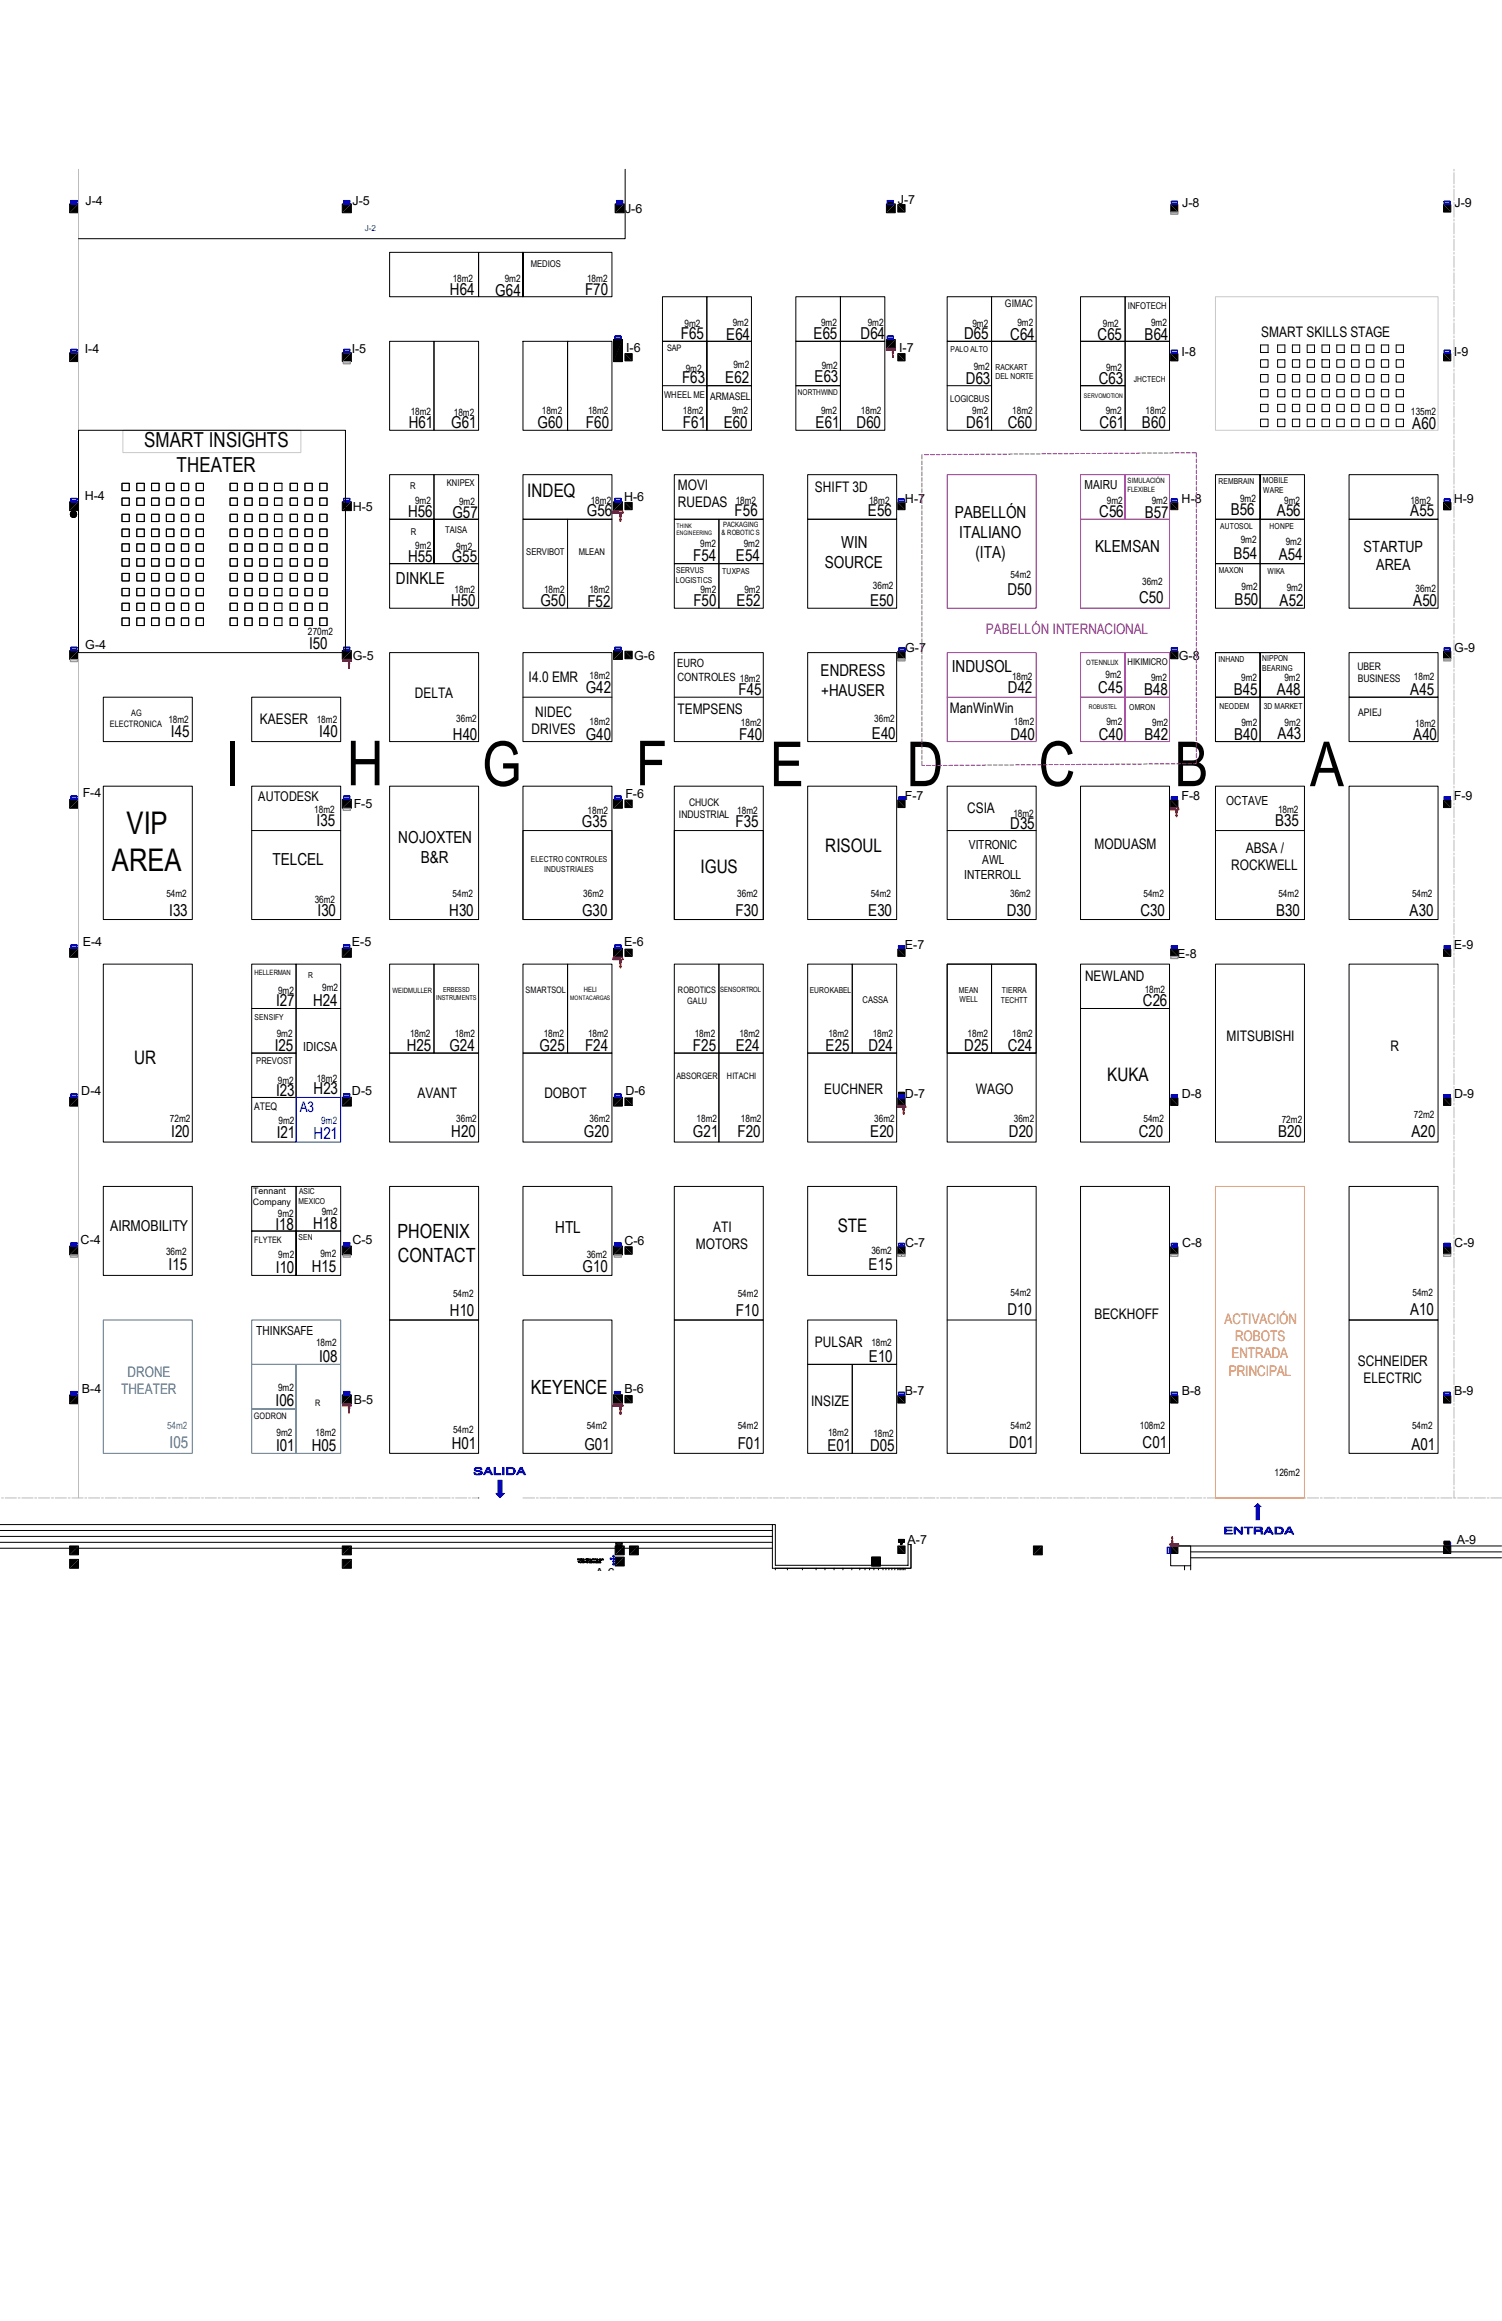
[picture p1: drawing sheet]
<svg xmlns="http://www.w3.org/2000/svg" width="279mm" height="432mm" viewBox="0 0 279 432" stroke-linecap="round" stroke-linejoin="round" font-family="sans-serif">
<defs><g id="words">
<g font-size="11.6">
<text x="41.8" y="146.1">I</text>
<text x="64.5" y="146.1">H</text>
<text x="89.7" y="146.2">G</text>
<text x="118.3" y="146.1">F</text>
<text x="143.2" y="146.3">E</text>
<text x="168.6" y="146.3">D</text>
<text x="193.2" y="146.2">C</text>
<text x="218.5" y="146.3">B</text>
<text x="243.7" y="146.3">A</text>
</g>
<g font-size="5.8">
<text x="23.5" y="155.2">VIP</text>
<text x="20.8" y="162.1">AREA</text>
</g>
<g font-size="3.8">
<text x="26.8" y="83.2">SMART INSIGHTS</text>
<text x="32.8" y="87.8">THEATER</text>
</g>
<g font-size="3.6">
<text x="73.9" y="230.4">PHOENIX</text>
<text x="74" y="234.8">CONTACT</text>
<text x="98.7" y="259.3">KEYENCE</text>
</g>
<g font-size="3.5">
<text x="98.1" y="92.4">INDEQ</text>
<text x="153.5" y="158.6">RISOUL</text>
<text x="130.3" y="162.4">IGUS</text>
<text x="25" y="197.9">UR</text>
<text x="206" y="201.1">KUKA</text>
<text x="155.8" y="229.2">STE</text>
</g>
<g font-size="3.1">
<text x="83.7" y="54.9">H64</text>
<text x="92.1" y="55">G64</text>
<text x="108.8" y="54.9">F70</text>
<text x="126.7" y="63.1">F65</text>
<text x="135.1" y="63.2">E64</text>
<text x="151.3" y="63">E65</text>
<text x="160.1" y="63.1">D64</text>
<text x="179.3" y="63.1">D65</text>
<text x="187.9" y="63.2">C64</text>
<text x="204.2" y="63.2">C65</text>
<text x="212.9" y="63.2">B64</text>
<text x="126.9" y="71.3">F63</text>
<text x="134.9" y="71.2">E62</text>
<text x="151.5" y="71">E63</text>
<text x="179.7" y="71.4">D63</text>
<text x="204.4" y="71.4">C63</text>
<text x="76" y="79.7">H61</text>
<text x="83.9" y="79.7">G61</text>
<text x="100" y="79.7">G60</text>
<text x="109" y="79.7">F60</text>
<text x="127" y="79.7">F61</text>
<text x="134.6" y="79.7">E60</text>
<text x="151.7" y="79.6">E61</text>
<text x="159.3" y="79.6">D60</text>
<text x="179.7" y="79.7">D61</text>
<text x="187.5" y="79.7">C60</text>
<text x="204.6" y="79.7">C61</text>
<text x="212.4" y="79.7">B60</text>
<text x="262.7" y="79.8">A60</text>
<text x="228.9" y="95.8">B56</text>
<text x="75.9" y="96.2">H56</text>
<text x="84.2" y="96.4">G57</text>
<text x="109.2" y="96.1">G56</text>
<text x="136.7" y="96.1">F56</text>
<text x="156.5" y="101.9">WIN</text>
<text x="161.5" y="96.1">E56</text>
<text x="177.6" y="96.4">PABELLÓN</text>
<text x="178.4" y="100.1">ITALIANO</text>
<text x="204.5" y="96.3">C56</text>
<text x="212.9" y="96.3">B57</text>
<text x="237.5" y="96.1">A56</text>
<text x="262.3" y="96.1">A55</text>
<text x="75.9" y="104.6">H55</text>
<text x="84" y="104.5">G55</text>
<text x="128.9" y="104.3">F54</text>
<text x="136.9" y="104.4">E54</text>
<text x="153.4" y="105.6">SOURCE</text>
<text x="181.4" y="103.8">(ITA)</text>
<text x="203.7" y="102.6">KLEMSAN</text>
<text x="229.4" y="103.9">B54</text>
<text x="237.9" y="104.1">A54</text>
<text x="73.7" y="108.6">DINKLE</text>
<text x="83.9" y="112.8">H50</text>
<text x="100.5" y="112.8">G50</text>
<text x="109.3" y="112.9">F52</text>
<text x="129" y="112.8">F50</text>
<text x="137" y="112.8">E52</text>
<text x="161.8" y="112.8">E50</text>
<text x="187.4" y="110.7">D50</text>
<text x="211.9" y="112.1">C50</text>
<text x="229.7" y="112.6">B50</text>
<text x="238" y="112.8">A52</text>
<text x="262.9" y="112.8">A50</text>
<text x="57.5" y="120.8">I50</text>
<text x="152.7" y="125.9">ENDRESS</text>
<text x="177" y="125.1">INDUSOL</text>
<text x="109" y="129">G42</text>
<text x="137.4" y="129.3">F45</text>
<text x="152.7" y="129.5">+HAUSER</text>
<text x="187.5" y="129">D42</text>
<text x="204.3" y="128.9">C45</text>
<text x="212.8" y="129.3">B48</text>
<text x="229.5" y="129.3">B45</text>
<text x="237.5" y="129.3">A48</text>
<text x="262.3" y="129.3">A45</text>
<text x="31.8" y="137.1">I45</text>
<text x="59.4" y="137.1">I40</text>
<text x="84.2" y="137.6">H40</text>
<text x="109" y="137.7">G40</text>
<text x="137.5" y="137.6">F40</text>
<text x="162.2" y="137.5">E40</text>
<text x="188" y="137.6">D40</text>
<text x="204.4" y="137.6">C40</text>
<text x="212.9" y="137.6">B42</text>
<text x="229.6" y="137.6">B40</text>
<text x="237.6" y="137.5">A43</text>
<text x="262.9" y="137.6">A40</text>
<text x="58.9" y="153.8">I35</text>
<text x="108.2" y="153.9">G35</text>
<text x="136.8" y="153.8">F35</text>
<text x="187.9" y="154.2">D35</text>
<text x="237.2" y="153.7">B35</text>
<text x="50.7" y="160.9">TELCEL</text>
<text x="74.1" y="156.8">NOJOXTEN</text>
<text x="78.3" y="160.5">B&amp;R</text>
<text x="31.5" y="170.4">I33</text>
<text x="59.1" y="170.4">I30</text>
<text x="83.6" y="170.4">H30</text>
<text x="108.3" y="170.4">G30</text>
<text x="136.8" y="170.4">F30</text>
<text x="161.5" y="170.4">E30</text>
<text x="187.3" y="170.5">D30</text>
<text x="212.1" y="170.4">C30</text>
<text x="237.4" y="170.4">B30</text>
<text x="262.2" y="170.4">A30</text>
<text x="51.3" y="187.2">I27</text>
<text x="58.3" y="187.1">H24</text>
<text x="212.6" y="187.2">C26</text>
<text x="51.1" y="195.6">I25</text>
<text x="75.6" y="195.6">H25</text>
<text x="83.6" y="195.6">G24</text>
<text x="100.3" y="195.6">G25</text>
<text x="108.8" y="195.6">F24</text>
<text x="128.9" y="195.6">F25</text>
<text x="136.9" y="195.6">E24</text>
<text x="153.6" y="195.6">E25</text>
<text x="161.5" y="195.6">D24</text>
<text x="179.4" y="195.6">D25</text>
<text x="187.5" y="195.6">C24</text>
<text x="51.3" y="204">I23</text>
<text x="58.3" y="203.6">H23</text>
<text x="31.8" y="211.5">I20</text>
<text x="51.5" y="211.7">I21</text>
<text x="83.9" y="211.5">H20</text>
<text x="108.6" y="211.5">G20</text>
<text x="128.9" y="211.5">G21</text>
<text x="137.2" y="211.5">F20</text>
<text x="161.9" y="211.5">E20</text>
<text x="187.7" y="211.5">D20</text>
<text x="211.8" y="211.5">C20</text>
<text x="237.7" y="211.5">B20</text>
<text x="262.6" y="211.5">A20</text>
<text x="51.2" y="228.8">I18</text>
<text x="58.3" y="228.7">H18</text>
<text x="103.3" y="229.3">HTL</text>
<text x="31.4" y="236.2">I15</text>
<text x="51.3" y="236.8">I10</text>
<text x="58" y="236.6">H15</text>
<text x="108.4" y="236.6">G10</text>
<text x="161.6" y="236.3">E15</text>
<text x="83.7" y="244.9">H10</text>
<text x="136.9" y="244.8">F10</text>
<text x="187.4" y="244.6">D10</text>
<text x="262.3" y="244.6">A10</text>
<text x="59.4" y="253.4">I08</text>
<text x="161.6" y="253.4">E10</text>
<text x="51.3" y="261.5">I06</text>
<text x="58" y="269.9">H05</text>
<text x="84" y="269.6">H01</text>
<text x="108.7" y="269.7">G01</text>
<text x="137.2" y="269.6">F01</text>
<text x="153.9" y="270">E01</text>
<text x="187.7" y="269.4">D01</text>
<text x="212.6" y="269.4">C01</text>
<text x="262.5" y="269.7">A01</text>
<text x="51.3" y="270">I01</text>
<text x="161.8" y="270">D05</text>
</g>
<text font-size="3.1" fill="#00f" x="58.3" y="211.8">H21</text>
<text font-size="3.1" fill="#2776bb" x="31.5" y="269.4">I05</text>
<g font-size="2.9">
<text x="253.7" y="102.7">STARTUP</text>
<text x="256" y="106.1">AREA</text>
</g>
<text font-size="2.8" x="20.5" y="229.1">AIRMOBILITY</text>
<g font-size="2.7">
<text x="234.6" y="62.7">SMART SKILLS STAGE</text>
<text x="126.1" y="91.1">MOVI</text>
<text x="126.1" y="94.4">RUEDAS</text>
<text x="151.6" y="91.5">SHIFT 3D</text>
<text x="77.2" y="129.9">DELTA</text>
<text x="98.3" y="126.9">I4.0 EMR</text>
<text x="48.3" y="134.7">KAESER</text>
<text x="98.9" y="136.6">DRIVES</text>
<text x="99.6" y="133.3">NIDEC</text>
<text x="126" y="132.8">TEMPSENS</text>
<text x="176.7" y="132.6">ManWinWin</text>
<text x="179.9" y="151.2">CSIA</text>
<text x="203.6" y="158">MODUASM</text>
<text x="229" y="161.9">ROCKWELL</text>
<text x="231.7" y="158.6">ABSA /</text>
<text x="201.8" y="182.5">NEWLAND</text>
<text x="228.1" y="193.7">MITSUBISHI</text>
<text x="258.7" y="195.6">R</text>
<text x="153.3" y="203.5">EUCHNER</text>
<text x="181.5" y="203.5">WAGO</text>
<text x="77.6" y="204.2">AVANT</text>
<text x="101.3" y="204.2">DOBOT</text>
<text x="129.4" y="232.4">MOTORS</text>
<text x="132.7" y="229.2">ATI</text>
<text x="203.6" y="245.5">BECKHOFF</text>
<text x="151.6" y="250.7">PULSAR</text>
<text x="252.6" y="254.1">SCHNEIDER</text>
<text x="253.6" y="257.3">ELECTRIC</text>
<text x="150.9" y="261.6">INSIZE</text>
</g>
<text font-size="2.7" fill="#93278f" x="183.4" y="117.9">PABELLÓN INTERNACIONAL</text>
<text font-size="2.7" fill="#00f" x="55.8" y="206.8">A3</text>
<g font-size="2.7" fill="#f8991e">
<text x="227.8" y="246.3">ACTIVACIÓN</text>
<text x="229.7" y="249.5">ROBOTS</text>
<text x="228.6" y="256">PRINCIPAL</text>
<text x="229.1" y="252.7">ENTRADA</text>
</g>
<g font-size="2.7" fill="#2776bb">
<text x="23.7" y="256.2">DRONE</text>
<text x="22.5" y="259.4">THEATER</text>
</g>
<text font-size="2.5" x="48" y="149">AUTODESK</text>
<g font-size="2.3">
<text x="15.9" y="38.1">J-4</text>
<text x="65.6" y="38.1">J-5</text>
<text x="116.3" y="39.7">J-6</text>
<text x="167" y="37.9">J-7</text>
<text x="219.9" y="38.6">J-8</text>
<text x="270.6" y="38.6">J-9</text>
<text x="15.8" y="65.7">I-4</text>
<text x="65.4" y="65.7">I-5</text>
<text x="116.5" y="65.6">I-6</text>
<text x="167.3" y="65.5">I-7</text>
<text x="219.8" y="66.2">I-8</text>
<text x="270.4" y="66.2">I-9</text>
<text x="15.8" y="93.1">H-4</text>
<text x="65.6" y="95.1">H-5</text>
<text x="116.1" y="93.3">H-6</text>
<text x="168.3" y="93.6">H-7</text>
<text x="201.8" y="90.9">MAIRU</text>
<text x="219.8" y="93.6">H-8</text>
<text x="270.4" y="93.6">H-9</text>
<text x="15.9" y="120.7">G-4</text>
<text x="65.6" y="122.7">G-5</text>
<text x="118" y="122.8">G-6</text>
<text x="168.4" y="121.3">G-7</text>
<text x="219.3" y="122.8">G-8</text>
<text x="270.5" y="121.3">G-9</text>
<text x="15.4" y="148.4">F-4</text>
<text x="116.3" y="148.5">F-6</text>
<text x="168.3" y="148.9">F-7</text>
<text x="219.8" y="148.9">F-8</text>
<text x="228.1" y="149.8">OCTAVE</text>
<text x="270.4" y="148.9">F-9</text>
<text x="65.8" y="150.3">F-5</text>
<text x="180.2" y="158">VITRONIC</text>
<text x="182.7" y="160.8">AWL</text>
<text x="179.3" y="163.6">INTERROLL</text>
<text x="15.4" y="176">E-4</text>
<text x="65.5" y="176">E-5</text>
<text x="116.1" y="175.9">E-6</text>
<text x="168.3" y="176.5">E-7</text>
<text x="219" y="178.3">E-8</text>
<text x="270.4" y="176.5">E-9</text>
<text x="56.4" y="195.5">IDICSA</text>
<text x="15.1" y="203.7">D-4</text>
<text x="65.5" y="203.7">D-5</text>
<text x="116.3" y="203.8">D-6</text>
<text x="168.3" y="204.3">D-7</text>
<text x="219.8" y="204.3">D-8</text>
<text x="270.5" y="204.3">D-9</text>
<text x="15" y="231.4">C-4</text>
<text x="65.6" y="231.4">C-5</text>
<text x="116.2" y="231.6">C-6</text>
<text x="168.4" y="231.9">C-7</text>
<text x="219.9" y="231.9">C-8</text>
<text x="270.5" y="231.9">C-9</text>
<text x="47.6" y="248.4">THINKSAFE</text>
<text x="15.2" y="259.1">B-4</text>
<text x="65.8" y="261.2">B-5</text>
<text x="116.2" y="259.2">B-6</text>
<text x="168.3" y="259.6">B-7</text>
<text x="219.8" y="259.6">B-8</text>
<text x="270.5" y="259.6">B-9</text>
<text x="168.8" y="287.3">A-7</text>
<text x="271" y="287.3">A-9</text>
<text x="110.7" y="293.3">A-6</text>
</g>
<g font-size="2.1">
<text x="125.9" y="124.1">EURO</text>
<text x="126" y="126.7">CONTROLES</text>
</g>
<g font-size="1.9">
<text x="84.2" y="52.5">18m2</text>
<text x="93.9" y="52.5">9m2</text>
<text x="109.2" y="52.5">18m2</text>
<text x="186.9" y="57.2">GIMAC</text>
<text x="127.3" y="60.9">9m2</text>
<text x="136.3" y="60.7">9m2</text>
<text x="152.7" y="60.7">9m2</text>
<text x="161.4" y="60.6">9m2</text>
<text x="180.9" y="60.8">9m2</text>
<text x="189.3" y="60.7">9m2</text>
<text x="205.2" y="60.9">9m2</text>
<text x="214.1" y="60.7">9m2</text>
<text x="127.5" y="69.2">9m2</text>
<text x="136.4" y="68.5">9m2</text>
<text x="152.9" y="68.7">9m2</text>
<text x="181.1" y="68.7">9m2</text>
<text x="205.7" y="69.1">9m2</text>
<text x="76.4" y="77.2">18m2</text>
<text x="84.4" y="77.3">18m2</text>
<text x="100.8" y="77.1">18m2</text>
<text x="109.4" y="77.1">18m2</text>
<text x="127" y="77.1">18m2</text>
<text x="132.1" y="74.3">ARMASEL</text>
<text x="136.2" y="77.1">9m2</text>
<text x="152.7" y="77">9m2</text>
<text x="160.1" y="77">18m2</text>
<text x="180.8" y="77.1">9m2</text>
<text x="188.3" y="77.1">18m2</text>
<text x="205.7" y="77.1">9m2</text>
<text x="213.1" y="77.1">18m2</text>
<text x="262.5" y="77.2">135m2</text>
<text x="77.2" y="93.8">9m2</text>
<text x="85.4" y="93.9">9m2</text>
<text x="109.9" y="93.7">18m2</text>
<text x="136.9" y="93.7">18m2</text>
<text x="161.7" y="93.7">18m2</text>
<text x="205.9" y="93.7">9m2</text>
<text x="214.2" y="93.8">9m2</text>
<text x="230.7" y="93.3">9m2</text>
<text x="238.9" y="93.7">9m2</text>
<text x="262.4" y="93.7">18m2</text>
<text x="130.3" y="101.9">9m2</text>
<text x="138.3" y="101.9">9m2</text>
<text x="230.8" y="101.1">9m2</text>
<text x="239.2" y="101.3">9m2</text>
<text x="77.3" y="102.2">9m2</text>
<text x="84.9" y="102.2">9m2</text>
<text x="188" y="107.5">54m2</text>
<text x="84.6" y="110.3">18m2</text>
<text x="101.2" y="110.4">18m2</text>
<text x="109.6" y="110.4">18m2</text>
<text x="130.3" y="110.3">9m2</text>
<text x="138.5" y="110.3">9m2</text>
<text x="162.4" y="109.5">36m2</text>
<text x="212.5" y="108.8">36m2</text>
<text x="231" y="109.7">9m2</text>
<text x="239.3" y="110">9m2</text>
<text x="263.3" y="110.2">36m2</text>
<text x="57.3" y="118.2">270m2</text>
<text x="252.5" y="124.6">UBER</text>
<text x="109.7" y="126.3">18m2</text>
<text x="137.6" y="126.9">18m2</text>
<text x="188.3" y="126.4">18m2</text>
<text x="205.7" y="126.2">9m2</text>
<text x="214.1" y="126.7">9m2</text>
<text x="230.9" y="126.7">9m2</text>
<text x="238.9" y="126.7">9m2</text>
<text x="252.6" y="127">BUSINESS</text>
<text x="263" y="126.5">18m2</text>
<text x="31.3" y="134.5">18m2</text>
<text x="58.9" y="134.5">18m2</text>
<text x="84.9" y="134.4">36m2</text>
<text x="109.7" y="135">18m2</text>
<text x="137.8" y="135.1">18m2</text>
<text x="162.6" y="134.3">36m2</text>
<text x="188.6" y="134.8">18m2</text>
<text x="205.8" y="134.8">9m2</text>
<text x="214.3" y="135">9m2</text>
<text x="230.9" y="135.1">9m2</text>
<text x="239" y="135">9m2</text>
<text x="252.6" y="133.1">APIEJ</text>
<text x="263.3" y="135.2">18m2</text>
<text x="128.2" y="149.9">CHUCK</text>
<text x="58.5" y="151.3">18m2</text>
<text x="109.3" y="151.4">18m2</text>
<text x="126.3" y="152.2">INDUSTRIAL</text>
<text x="137.2" y="151.5">18m2</text>
<text x="188.5" y="152">18m2</text>
<text x="237.7" y="151.2">18m2</text>
<text x="30.9" y="166.9">54m2</text>
<text x="58.5" y="167.9">36m2</text>
<text x="84.2" y="166.9">54m2</text>
<text x="108.5" y="166.9">36m2</text>
<text x="137.2" y="166.9">36m2</text>
<text x="162" y="166.9">54m2</text>
<text x="187.9" y="167">36m2</text>
<text x="212.7" y="166.9">54m2</text>
<text x="237.8" y="166.9">54m2</text>
<text x="262.7" y="166.9">54m2</text>
<text x="51.7" y="184.9">9m2</text>
<text x="59.9" y="184.4">9m2</text>
<text x="212.9" y="184.7">18m2</text>
<text x="51.5" y="193">9m2</text>
<text x="76.3" y="193">18m2</text>
<text x="84.6" y="193">18m2</text>
<text x="101.1" y="193">18m2</text>
<text x="109.4" y="193">18m2</text>
<text x="129.2" y="193">18m2</text>
<text x="137.5" y="193">18m2</text>
<text x="154.1" y="193">18m2</text>
<text x="162.3" y="193">18m2</text>
<text x="180" y="193">18m2</text>
<text x="188.3" y="193">18m2</text>
<text x="51.7" y="201.6">9m2</text>
<text x="58.9" y="201.2">18m2</text>
<text x="31.6" y="208.8">72m2</text>
<text x="47.3" y="206.5">ATEQ</text>
<text x="51.8" y="209.1">9m2</text>
<text x="84.9" y="208.8">36m2</text>
<text x="109.7" y="208.8">36m2</text>
<text x="129.6" y="208.8">18m2</text>
<text x="137.8" y="208.8">18m2</text>
<text x="162.6" y="208.8">36m2</text>
<text x="188.6" y="208.8">36m2</text>
<text x="212.7" y="208.8">54m2</text>
<text x="238.4" y="208.9">72m2</text>
<text x="263" y="208">72m2</text>
<text x="51.7" y="226.4">9m2</text>
<text x="59.9" y="226">9m2</text>
<text x="30.9" y="233.5">36m2</text>
<text x="59.6" y="233.9">9m2</text>
<text x="162.1" y="233.3">36m2</text>
<text x="51.8" y="234.1">9m2</text>
<text x="109.1" y="234.1">36m2</text>
<text x="84.3" y="241.3">54m2</text>
<text x="137.2" y="241.3">54m2</text>
<text x="188" y="241">54m2</text>
<text x="262.8" y="241.1">54m2</text>
<text x="58.8" y="250.5">18m2</text>
<text x="162.1" y="250.4">18m2</text>
<text x="51.7" y="258.7">9m2</text>
<text x="51.4" y="267.2">9m2</text>
<text x="58.7" y="267.1">18m2</text>
<text x="84.3" y="266.6">54m2</text>
<text x="109.1" y="265.9">54m2</text>
<text x="137.2" y="265.8">54m2</text>
<text x="154" y="267.2">18m2</text>
<text x="162.5" y="267.3">18m2</text>
<text x="188" y="265.9">54m2</text>
<text x="212" y="265.8">108m2</text>
<text x="262.7" y="265.8">54m2</text>
<text x="237.1" y="274.6">126m2</text>
</g>
<text font-size="1.9" fill="#00f" x="59.8" y="209.2">9m2</text>
<text font-size="1.9" fill="#2776bb" x="31.1" y="265.9">54m2</text>
<g font-size="1.7">
<text x="98.7" y="49.7">MEDIOS</text>
<text x="209.8" y="57.4">INFOTECH</text>
<text x="124.1" y="65.3">SAP</text>
<text x="123.5" y="74">WHEEL ME</text>
<text x="176.7" y="74.8">LOGICBUS</text>
<text x="76.3" y="90.9">R</text>
<text x="83.1" y="90.5">KNIPEX</text>
<text x="76.4" y="99.5">R</text>
<text x="82.8" y="99.2">TAISA</text>
<text x="97.9" y="103.3">SERVIBOT</text>
<text x="107.7" y="103.3">MLEAN</text>
<text x="209.7" y="123.8">HIKIMICRO</text>
<text x="20.4" y="135.2">ELECTRONICA</text>
<text x="24.4" y="133.2">AG</text>
<text x="97.7" y="184.8">SMARTSOL</text>
<text x="126.1" y="184.8">ROBOTICS</text>
<text x="127.8" y="186.8">GALU</text>
<text x="160.4" y="186.7">CASSA</text>
<text x="47.7" y="197.9">PREVOST</text>
<text x="125.8" y="200.8">ABSORGER</text>
<text x="135.2" y="200.8">HITACHI</text>
<text x="47" y="224.2">Company</text>
<text x="47.1" y="222.2">Tennant</text>
<text x="47.3" y="231.2">FLYTEK</text>
<text x="47.2" y="263.9">GODRON</text>
<text x="58.6" y="261.6">R</text>
</g>
<text font-size="1.5" fill="#00f" x="67.9" y="43.1">J-2</text>
<g font-size="1.5">
<text x="176.8" y="65.4">PALO ALTO</text>
<text x="185.2" y="68.8">RACKART</text>
<text x="185.2" y="70.6">DEL NORTE</text>
<text x="210.9" y="71.1">JHCTECH</text>
<text x="148.4" y="73.6">NORTHWIND</text>
<text x="234.9" y="89.9">MOBILE</text>
<text x="226.7" y="90.1">REMBRAIN</text>
<text x="235" y="91.7">WARE</text>
<text x="227" y="98.4">AUTOSOL</text>
<text x="236.2" y="98.5">HONPE</text>
<text x="125.8" y="106.5">SERVUS</text>
<text x="134.4" y="106.8">TUXPAS</text>
<text x="226.7" y="106.7">MAXON</text>
<text x="235.8" y="106.8">WIKA</text>
<text x="125.7" y="108.4">LOGISTICS</text>
<text x="226.7" y="123.2">INHAND</text>
<text x="234.8" y="123">NIPPON</text>
<text x="234.8" y="124.8">BEARING</text>
<text x="226.8" y="131.9">NEODEM</text>
<text x="235.1" y="131.9">3D MARKET</text>
<text x="210.1" y="132.2">OMRON</text>
<text x="98.7" y="160.4">ELECTRO CONTROLES</text>
<text x="101.2" y="162.2">INDUSTRIALES</text>
<text x="57.3" y="182">R</text>
<text x="150.6" y="184.7">EUROKABEL</text>
<text x="178.3" y="184.7">MEAN</text>
<text x="186.4" y="184.7">TIERRA</text>
<text x="47.4" y="189.8">SENSIFY</text>
<text x="178.5" y="186.5">WELL</text>
<text x="186.2" y="186.5">TECHTT</text>
<text x="55.5" y="224.1">MEXICO</text>
<text x="55.6" y="222.2">ASIC</text>
<text x="55.6" y="230.8">SEN</text>
</g>
<g font-size="1.4">
<text x="209.8" y="89.9">SIMULACIÓN</text>
<text x="209.7" y="91.5">FLEXIBLE</text>
<text x="134.2" y="99.6">&amp; ROBOTIC S</text>
<text x="134.5" y="98">PACKAGING</text>
<text x="202.1" y="123.7">OTENNLUX</text>
<text x="47.3" y="181.4">HELLERMAN</text>
<text x="73" y="184.8">WEIDMULLER</text>
<text x="108.6" y="184.6">HELI</text>
<text x="133.9" y="184.6">SENSORTROL</text>
</g>
<g font-size="1.3">
<text x="82.4" y="184.5">ERBESSD</text>
<text x="81.1" y="186.1">INSTRUMENTS</text>
</g>
<g font-size="1.2">
<text x="201.6" y="74">SERVOMOTION</text>
<text x="202.6" y="132">ROBUSTEL</text>
</g>
<g font-size="1.1">
<text x="125.8" y="99.6">ENGINEERING</text>
<text x="125.9" y="98.2">THINK</text>
<text x="106.1" y="186.1">MONTACARGAS</text>
</g>
</g></defs>
<g fill="none" stroke="#000" stroke-width=".19">
<path d="M13 37.9h1.6v1.7h-1.6zM63.7 37.9h1.7v1.7h-1.7zM114.4 37.9h1.7v1.7h-1.7zM164.9 37.9h1.6v1.7h-1.6zM165.2 37.7h.8v.2h-.8zM167 38.1h1.4v1.4h-1.4zM268.5 38.1h1.4v1.4h-1.4zM13 65.6h1.6v1.7h-1.6zM63.7 65.6h1.7v1.7h-1.7zM114.1 63.2h1.7v4.1h-1.7zM116.2 65.8h1.4v1.3h-1.4zM164.9 63.2h1.6v1.6h-1.6z"/>
<path d="M167 65.8h1.4v1.3h-1.4zM217.8 65.8h1.3v1.3h-1.3zM268.5 65.8h1.4v1.3h-1.4zM13 93.3h1.6v1.7h-1.6zM13.3 96.1l.8-.8-.7 .8M13.5 96.2l.7-.7-.6 .7M13.8 95.1l-.7 .7M14 95.2l-.8 .8M14.2 95.8l-.3 .4 .3-.3M63.7 93.3h1.7v1.7h-1.7zM114.1 93.3h1.7v1.7h-1.7zM116.2 93.5h1.4v1.3h-1.4z"/>
<path d="M167 93.5h1.4v1.3h-1.4zM268.5 93.5h1.4v1.3h-1.4zM13 121h1.6v1.7h-1.6zM63.7 121h1.7v1.7h-1.7zM114.1 121h1.7v1.7h-1.7zM116.2 121.2h1.4v1.4h-1.4zM167 121.2h1.4v1.4h-1.4zM217.8 121.2h1.3v1.4h-1.3zM268.5 121.2h1.4v1.4h-1.4zM13 148.7h1.6v1.7h-1.6zM63.7 148.7h1.7v1.7h-1.7zM114.1 148.7h1.7v1.7h-1.7z"/>
<path d="M116.2 148.8h1.4v1.4h-1.4zM167 148.8h1.4v1.4h-1.4zM217.8 148.8h1.3v1.4h-1.3zM268.5 148.8h1.4v1.4h-1.4zM13 176.4h1.6v1.7h-1.6zM63.7 176.4h1.7v1.7h-1.7zM114.1 176.4h1.7v1.7h-1.7zM116.2 176.6h1.4v1.3h-1.4zM167 176.6h1.4v1.3h-1.4zM217.8 176.6h1.3v1.3h-1.3zM268.5 176.6h1.4v1.3h-1.4zM46.8 195.9h8.3v8.3h-8.3z"/>
<path d="M13 204.1h1.6v1.7h-1.6zM63.7 204.1h1.7v1.7h-1.7zM114.1 204.1h1.7v1.7h-1.7zM116.2 204.3h1.4v1.4h-1.4zM116.2 205.7h.1M117.6 205.7h.1M117.6 204.3h.1M167 204.3h1.4v1.4h-1.4zM167.1 203.2h1.1v.6h-1.1zM167.2 203.2h1v.5h-1zM167.2 203.2v.5M167.3 203.3h.1"/>
<path d="M167.3 203.4v.3M167.3 203.2h.8M167.3 203.2v.5M167.4 203.2v.5M167.4 203.3h.1M167.4 203.4v.3M167.5 203.2v.5M167.5 203.3h.1M167.5 203.4v.3M167.6 203.2v.5M167.6 203.3h.1M167.6 203.4v.3"/>
<path d="M167.7 203.3h.1M167.7 203.4v.3M167.7 204.1h.1M167.7 203.2v.5M167.8 203.2v.5M167.9 203.3h.1M167.9 203.4v.3M167.9 203.2v.5M168 203.2v.5M168 203.3h.1M168 203.4v.3M168.1 203.2v.5"/>
<path d="M168.1 203.2l.1 .5M168.1 203.3h.1M168.1 203.4v.3M217.8 204.3h1.3v1.4h-1.3zM268.5 204.3h1.4v1.4h-1.4zM13 231.8h1.6v1.7h-1.6zM63.7 231.8h1.7v1.7h-1.7zM114.1 231.8h1.7v1.7h-1.7zM116.2 231.9h1.4v1.4h-1.4zM167 231.9h1.4v1.4h-1.4zM167.7 233.6h.1M217.8 231.9h1.3v1.4h-1.3z"/>
<path d="M268.5 231.9h1.4v1.4h-1.4zM13 259.5h1.6v1.7h-1.6zM63.7 259.5h1.7v1.7h-1.7zM114.1 259.5h1.7v1.7h-1.7zM116.2 259.6h1.4v1.4h-1.4zM167 259.6h1.4v1.4h-1.4zM217.8 259.6h1.3v1.4h-1.3zM217.9 259.1h1.1M268.5 259.6h1.4v1.4h-1.4zM0 283.6h143.7M0 284.7h143.7M0 285.8h143.7"/>
<path d="M0 286.9h143.7M0 288h143.7M13 287.6h1.6v1.7h-1.6zM13 290.1h1.6v1.7h-1.6zM63.7 287.6h1.7v1.7h-1.7zM63.7 290.1h1.7v1.7h-1.7zM114.4 287.6h1.7v1.7h-1.7zM114.4 289.7h1.7v1.6h-1.7zM114.6 287.1h1.1M114.6 287.1h1.1v.5h-1.1zM114.6 287l1.1 .1zM114.6 287.1v.5h1.1v-.5"/>
<path d="M114.7 287.4h.9v.2h-.9zM115.7 287.1h.1M117.1 287.6h1.6v1.7h-1.6zM143.7 283.6h.5v7.6h24.7v-3.8h.6M143.7 283.6v8.2h18.1v.3M146.5 291.8v.3M149.3 291.8v.3M151.8 291.8v.3M153.5 291.8v.3M155.2 291.8v.3M156.8 291.8v.3M158.5 291.8v.3"/>
<path d="M159.9 291.8v.3M160.9 291.8v.3M162.1 289.7h1.7v1.6h-1.7zM162.6 291.8v.3M163.4 291.8v.3M164.3 291.8v.3M164.8 291.8v.3M165.4 291.8v.3M165.9 291.8v.3M166.5 291.8v.3M167 291.8v.3M167 287.6h1.4v1.4h-1.4z"/>
<path d="M167.1 286.4h1.1v.5h-1.1zM167.2 286.4h1v.5h-1zM167.2 286.4v.5M167.3 291.8v.3M167.3 286.4v.5M167.4 286.4v.5M167.5 286.4v.5M167.6 291.8v.3M167.6 286.4v.5M167.7 286.4v.5M167.7 287.3h.1M167.8 286.4v.5"/>
<path d="M167.8 291.8v.3M167.9 286.4v.5M168 286.4v.5M168.1 286.4v.5M168.1 291.8v.3M168.2 286.4v.5M168.4 291.8v.3M169.5 287.4v4.4h-7.7M169.5 287.4v4.4h-25.3v.3M192.2 287.6h1.7v1.7h-1.7zM217.8 287.6h3.7v3.7h-3.7zM217.8 287.6h1.3v1.4h-1.3z"/>
<path d="M217.8 287.6h61.5M220.3 291.3v.8M221.5 289.8h57.8M221.5 288.7h57.8M221.5 291.3v.8M268.5 287.6h1.4v1.4h-1.4zM268.6 286.7h1.1v.6h-1.1zM268.6 286.8h1.1v.4h-1.1zM268.7 286.8h.1M268.7 286.8v.4M268.8 286.8v.4M268.9 286.8v.4"/>
<path d="M269 286.8v.4M269.1 286.8v.4M269.2 286.8v.4M269.3 286.8v.4M269.4 286.8v.4M269.5 286.8v.4M269.6 286.8v.4M269.7 286.8v.4"/>
<circle cx="13.7" cy="95.7" r=".59"/>
<circle cx="13.7" cy="95.7" r=".55"/>
<circle cx="167.7" cy="204" r=".16"/>
<circle cx="167.7" cy="287.2" r=".16"/>
</g>
<g fill="#000">
<path d="M13 37.9h1.6l-1.6 1.7zM14.6 37.9v1.7h-1.6zM63.7 37.9h1.7l-1.7 1.7zM63.7 39.6l1.7-1.7v1.7zM114.4 37.9h1.7l-1.7 1.7zM114.4 39.6l1.7-1.7v1.7zM164.9 37.9h1.6l-1.6 1.7zM164.9 39.6l1.6-1.7v1.7zM167 38.1l1.4 1.4h-1.4zM167 38.1h1.4v1.4zM217.8 38.1l1.3 1.4h-1.3zM217.8 38.1h1.3v1.4z"/>
<path d="M268.5 38.1l1.4 1.4h-1.4zM268.5 38.1h1.4v1.4zM13 65.6h1.6l-1.6 1.7zM13 67.3l1.6-1.7v1.7zM63.7 65.6h1.7l-1.7 1.7zM63.7 67.3l1.7-1.7v1.7zM114.1 63.2h1.7l-1.7 4.1zM115.8 63.2v4.1h-1.7zM116.2 65.8l1.4 1.3h-1.4zM116.2 65.8h1.4v1.3zM164.9 63.2h1.6l-1.6 1.6zM164.9 64.8l1.6-1.6v1.6z"/>
<path d="M167 65.8l1.4 1.3h-1.4zM167 65.8h1.4v1.3zM217.8 65.8l1.3 1.3h-1.3zM217.8 65.8h1.3v1.3zM268.5 65.8l1.4 1.3h-1.4zM268.5 65.8h1.4v1.3zM13 93.3h1.6l-1.6 1.7zM13 95l1.6-1.7v1.7zM63.7 93.3h1.7l-1.7 1.7zM63.7 95l1.7-1.7v1.7zM114.1 93.3h1.7l-1.7 1.7zM114.1 95l1.7-1.7v1.7z"/>
<path d="M116.2 93.5l1.4 1.3h-1.4zM116.2 93.5h1.4v1.3zM167 93.5l1.4 1.3h-1.4zM167 93.5h1.4v1.3zM217.8 93.5l1.3 1.3h-1.3zM217.8 93.5h1.3v1.3zM268.5 93.5l1.4 1.3h-1.4zM268.5 93.5h1.4v1.3zM13 121h1.6l-1.6 1.7zM13 122.7l1.6-1.7v1.7zM63.7 121h1.7l-1.7 1.7zM63.7 122.7l1.7-1.7v1.7z"/>
<path d="M114.1 121h1.7l-1.7 1.7zM114.1 122.7l1.7-1.7v1.7zM116.2 121.2l1.4 1.4h-1.4zM116.2 121.2h1.4v1.4zM167 121.2l1.4 1.4h-1.4zM167 121.2h1.4v1.4zM217.8 121.2l1.3 1.4h-1.3zM217.8 121.2h1.3v1.4zM268.5 121.2l1.4 1.4h-1.4zM268.5 121.2h1.4v1.4zM13 148.7h1.6l-1.6 1.7zM13 150.4l1.6-1.7v1.7z"/>
<path d="M63.7 148.7h1.7l-1.7 1.7zM63.7 150.4l1.7-1.7v1.7zM114.1 148.7h1.7l-1.7 1.7zM114.1 150.4l1.7-1.7v1.7zM116.2 148.8l1.4 1.4h-1.4zM116.2 148.8h1.4v1.4zM167 148.8l1.4 1.4h-1.4zM167 148.8h1.4v1.4zM217.8 148.8l1.3 1.4h-1.3zM217.8 148.8h1.3v1.4zM268.5 148.8l1.4 1.4h-1.4zM268.5 148.8h1.4v1.4z"/>
<path d="M13 176.4h1.6l-1.6 1.7zM14.6 176.4v1.7h-1.6zM63.7 176.4h1.7l-1.7 1.7zM63.7 178.1l1.7-1.7v1.7zM114.1 176.4h1.7l-1.7 1.7zM115.8 176.4v1.7h-1.7zM116.2 176.6l1.4 1.3h-1.4zM116.2 176.6h1.4v1.3zM167 176.6l1.4 1.3h-1.4zM167 176.6h1.4v1.3zM217.8 176.6l1.3 1.3h-1.3zM217.8 176.6h1.3v1.3z"/>
<path d="M268.5 176.6l1.4 1.3h-1.4zM268.5 176.6h1.4v1.3zM13 204.1h1.6l-1.6 1.7zM13 205.8l1.6-1.7v1.7zM63.7 204.1h1.7l-1.7 1.7zM63.7 205.8l1.7-1.7v1.7zM114.1 204.1h1.7l-1.7 1.7zM114.1 205.8l1.7-1.7v1.7zM116.2 204.3l1.4 1.4h-1.4zM116.2 204.3h1.4v1.4zM167 204.3l1.4 1.4h-1.4zM167 204.3h1.4v1.4z"/>
<path d="M167.1 203.2h1.1zM167.1 203.2l.1 .5zM167.1 203.7l1.1 .1zM167.5 203.9h.4zM167.5 203.9l.4 .1zM167.5 204h.4zM167.5 204l.4 .1zM167.5 204.1h.4zM167.5 203.8l.4 .1zM167.5 204.1h.2zM167.5 204.1h.1zM167.6 203.8h.2z"/>
<path d="M167.5 203.8h.3zM167.6 204.1v.1zM167.6 204.2h.1zM167.6 204.2h.2zM167.6 203.8h.1zM167.7 204.1h.2zM167.7 204.1h.1zM167.7 204.1l.1 .1zM167.7 204.2h.1zM168.2 203.2v.5zM217.8 204.3l1.3 1.4h-1.3zM217.8 204.3h1.3v1.4z"/>
<path d="M268.5 204.3l1.4 1.4h-1.4zM268.5 204.3h1.4v1.4zM13 231.8h1.6l-1.6 1.7zM13 233.5l1.6-1.7v1.7zM63.7 231.8h1.7l-1.7 1.7zM63.7 233.5l1.7-1.7v1.7zM114.1 231.8h1.7l-1.7 1.7zM114.1 233.5l1.7-1.7v1.7zM116.2 231.9l1.4 1.4h-1.4zM116.2 231.9h1.4v1.4zM167 231.9l1.4 1.4h-1.4zM167 231.9h1.4v1.4z"/>
<path d="M217.8 231.9l1.3 1.4h-1.3zM217.8 231.9h1.3v1.4zM268.5 231.9l1.4 1.4h-1.4zM268.5 231.9h1.4v1.4zM13 259.5h1.6l-1.6 1.7zM63.7 259.5h1.7l-1.7 1.7zM114.1 259.5l1.7 1.7h-1.7zM114.1 259.5h1.7v1.7zM116.2 259.6l1.4 1.4h-1.4zM116.2 259.6h1.4v1.4zM167 259.6l1.4 1.4h-1.4zM167 259.6h1.4v1.4z"/>
<path d="M217.8 259.6l1.3 1.4h-1.3zM217.8 259.6h1.3v1.4zM268.5 259.6l1.4 1.4h-1.4zM268.5 259.6h1.4v1.4zM13 261.2l1.6-1.7v1.7zM63.7 261.2l1.7-1.7v1.7zM13 287.6h1.6l-1.6 1.7zM13 289.3l1.6-1.7v1.7zM13 290.1h1.6l-1.6 1.7zM13 291.8l1.6-1.7v1.7zM63.7 287.6h1.7l-1.7 1.7zM63.7 289.3l1.7-1.7v1.7z"/>
<path d="M63.7 290.1h1.7l-1.7 1.7zM63.7 291.8l1.7-1.7v1.7zM114.4 287.6h1.7l-1.7 1.7zM114.4 289.3l1.7-1.7v1.7zM114.4 289.7h1.7l-1.7 1.6zM114.4 291.3l1.7-1.6v1.6zM117.1 287.6h1.6l-1.6 1.7zM118.7 287.6v1.7h-1.6zM162.1 289.7h1.7l-1.7 1.6zM162.1 291.3l1.7-1.6v1.6zM167 287.6l1.4 1.4h-1.4zM167 287.6h1.4v1.4z"/>
<path d="M167.1 286.4h1.1zM167.1 286.4l.1 .5zM167.1 286.9h1.1zM167.5 287.1h.4zM167.5 287.1l.4 .1zM167.5 287.2h.4zM167.5 287.2l.4 .1zM167.5 287.3h.4zM167.5 287.3h.2zM167.5 287.3h.1zM167.6 287h.2zM167.6 287l.3 .1z"/>
<path d="M167.6 287.1h.3zM167.6 287.3v.1zM167.6 287.4h.1zM167.6 287.4h.2zM167.7 287.3h.2zM167.7 287.4h.1zM167.7 287.3l.1 .1zM168.2 286.4v.5zM192.2 287.6h1.7l-1.7 1.7zM192.2 289.3l1.7-1.7v1.7zM217.8 287.6l1.3 1.4h-1.3zM217.8 287.6h1.3v1.4z"/>
<path d="M268.5 287.6l1.4 1.4h-1.4zM268.5 287.6h1.4v1.4zM268.6 286.7l1.1 .1zM268.6 286.8v.4zM268.6 287.2l1.1 .1zM269.7 286.8v.4z"/>
</g>
<path d="M217.8 38.1h1.3v1.4h-1.3zM217.8 93.5h1.3v1.3h-1.3z" fill="none" stroke="#723900" stroke-width=".19"/>
<g fill="none" stroke="#00f" stroke-width=".19">
<path d="M13.2 37.4h1.1M13.2 37.4v.5h1.1v-.5M13.2 37.4h1.1v.5h-1.1zM13.2 37.3l1.1 .1zM13.3 37.7h.9v.2h-.9zM14.4 37.4h.1M63.9 37.4h1.2M63.9 37.4h1.2v.5h-1.2zM63.9 37.3l1.2 .1zM63.9 37.4v.5h1.2v-.5M64.1 37.7h.8v.2h-.8zM114.6 37.4h1.2"/>
<path d="M114.7 37.4h1.1v.5h-1.1zM114.7 37.3l1.1 .1zM114.7 37.4v.5h1.1v-.5M114.8 37.7h.9v.2h-.9zM115.8 37.4h.1M165 37.4h1.2M165.1 37.4h1.1v.5h-1.1zM165.1 37.3l1.1 .1zM165.1 37.4v.5h1.1v-.5M217.8 37.5h.1M217.9 37.5h1.1v.6h-1.1zM217.9 37.4l1.1 .1z"/>
<path d="M217.9 37.5h1.1M217.9 37.5v.6h1.1v-.6M218.1 37.8h.8v.2h-.8zM219 37.5h.1M268.6 37.5h.1M268.6 37.5h1.1v.6h-1.1zM268.6 37.4l1.1 .1zM268.6 37.4h1.1v.7h-1.1zM268.8 37.8h.8v.2h-.8zM269.8 37.5h.1M13.2 65.1h1.1M13.2 65.1v.5h1.1v-.5"/>
<path d="M13.2 65.1h1.1v.5h-1.1zM13.2 65l1.1 .1zM13.3 65.4h.9v.2h-.9zM14.4 65.1h.1M63.9 65.1h1.2M63.9 65.1h1.2v.5h-1.2zM63.9 65l1.2 .1zM63.9 65.1v.5h1.2v-.5M64.1 65.4h.8v.2h-.8zM114.3 62.6h.1M114.4 62.7v.5h1.1v-.5M114.4 62.7h1.1v.5h-1.1z"/>
<path d="M114.4 62.5l1.1 .1zM114.4 62.6h1.1M114.6 62.9h.8v.2h-.8zM115.5 62.6h.1M165 62.6h.1M165.1 62.7h1.1v.5h-1.1zM165.1 62.5l1.1 .1zM165.1 62.6h1.1M165.1 62.7v.5h1.1v-.5M165.2 62.9h.8v.2h-.8zM166.2 62.6h.1M217.8 65.2l.1 .6h1.1l.1-.6"/>
<path d="M217.9 65.2h1.1v.6h-1.1zM217.9 65.2h1.1zM217.9 65.2h1.1M218.1 65.5h.8v.2h-.8zM268.6 65.2v.6h1.1v-.6M268.6 65.2h1.1v.6h-1.1zM268.6 65.2h1.1zM268.6 65.2h1.1M268.8 65.5h.8v.2h-.8zM269.8 65.2h.1M13.2 92.8v.5h1.1v-.5M13.2 92.8h1.1v.5h-1.1z"/>
<path d="M13.2 92.7l1.1 .1zM13.2 92.8h1.1M13.3 93.1h.9v.2h-.9zM14.4 92.8h.1M63.9 92.8v.5h1.2v-.5M63.9 92.8h1.2v.5h-1.2zM63.9 92.7l1.2 .1zM63.9 92.8h1.2M64.1 93.1h.8v.2h-.8zM114.3 92.8l.1 .5h1.1l.1-.5M114.4 92.8h1.1v.5h-1.1zM114.4 92.7l1.1 .1z"/>
<path d="M114.4 92.8h1.1M114.6 93.1h.8v.2h-.8zM167 92.9h.1M167.1 93h1.1v.5h-1.1zM167.1 92.8l1.1 .1zM167.1 92.9h1.1M167.1 93v.5h1.1v-.5M167.3 93.2h.8v.2h-.8zM168.2 92.9h.1M217.8 92.9h.1M217.9 93h1.1v.5h-1.1zM217.9 92.8l1.1 .1z"/>
<path d="M217.9 92.9h1.1M217.9 93v.5h1.1v-.5M218.1 93.2h.8v.2h-.8zM219 92.9h.1M268.6 92.9h.1M268.6 93h1.1v.5h-1.1zM268.6 92.8l1.1 .1zM268.6 92.9h1.1M268.6 93v.5h1.1v-.5M268.8 93.2h.8v.2h-.8zM269.8 92.9h.1M13.2 120.5h.1"/>
<path d="M13.2 120.5v.5h1.1v-.5M13.2 120.5h1.1v.5h-1.1zM13.2 120.4h1.1zM13.2 120.4h1.1M13.3 120.8h.9v.2h-.9zM14.4 120.5h.1M63.9 120.5h.1M63.9 120.5h1.2v.5h-1.2zM63.9 120.4h1.2zM63.9 120.4h1.2M63.9 120.5v.5h1.2v-.5M64.1 120.8h.8v.2h-.8z"/>
<path d="M65.1 120.5h.1M114.3 120.5h.1M114.4 120.5v.5h1.1v-.5M114.4 120.5h1.1v.5h-1.1zM114.4 120.4h1.1zM114.4 120.4h1.1M114.6 120.8h.8v.2h-.8zM115.5 120.5h.1M167.2 120.6h1.2M167.2 120.7h1.2v.5h-1.2zM167.2 120.5l1.2 .1zM167.2 120.6v.6h1.2v-.6"/>
<path d="M167.4 120.9h.8v.2h-.8zM217.8 120.6h1.3M217.9 120.7h1.1v.5h-1.1zM217.9 120.5l1.1 .1zM217.9 120.6v.6h1.1v-.6M218.1 120.9h.8v.2h-.8zM268.6 120.6h1.1M268.6 120.7h1.1v.5h-1.1zM268.6 120.5l1.1 .1zM268.6 120.6v.6h1.1v-.6M268.8 120.9h.8v.2h-.8zM269.8 120.6h.1"/>
<path d="M13.2 148.2h1.1M13.2 148.2v.5h1.1v-.5M13.2 148.2h1.1v.5h-1.1zM13.2 148.1l1.1 .1zM13.3 148.5h.9v.2h-.9zM14.4 148.2h.1M63.9 148.2h1.2M63.9 148.2h1.2v.5h-1.2zM63.9 148.1l1.2 .1zM63.9 148.2v.5h1.2v-.5M64.1 148.5h.8v.2h-.8zM114.3 148.2h1.3"/>
<path d="M114.4 148.2v.5h1.1v-.5M114.4 148.2h1.1v.5h-1.1zM114.4 148.1l1.1 .1zM114.6 148.5h.8v.2h-.8zM167.2 148.3v.5h1.2v-.5M167.2 148.3h1.2v.5h-1.2zM167.2 148.2l1.2 .1zM167.2 148.3h1.2M167.4 148.6h.8v.2h-.8zM217.8 148.3l.1 .5h1.1l.1-.5M217.9 148.3h1.1v.5h-1.1zM217.9 148.2l1.1 .1z"/>
<path d="M217.9 148.3h1.1M218.1 148.6h.8v.2h-.8zM268.6 148.3v.5h1.1v-.5M268.6 148.3h1.1v.5h-1.1zM268.6 148.2l1.1 .1zM268.6 148.3h1.1M268.8 148.6h.8v.2h-.8zM269.8 148.3h.1M13.2 175.9v.5h1.1v-.5M13.2 175.9h1.1v.5h-1.1zM13.2 175.8l1.1 .1zM13.2 175.9h1.1"/>
<path d="M13.3 176.1h.9v.3h-.9zM14.4 175.9h.1M63.9 175.9v.5h1.2v-.5M63.9 175.9h1.2v.5h-1.2zM63.9 175.8l1.2 .1zM63.9 175.9h1.2M64.1 176.1h.8v.3h-.8zM114.3 175.9l.1 .5h1.1l.1-.5M114.4 175.9h1.1v.5h-1.1zM114.4 175.8l1.1 .1zM114.4 175.9h1.1M114.6 176.1h.8v.3h-.8z"/>
<path d="M167.1 176v.6h1.2v-.6M167.1 176h1.2v.6h-1.2zM167.1 175.9l1.2 .1zM167.1 176h1.2M167.3 176.3h.8v.2h-.8zM217.8 176l.1 .6h1.1l.1-.6M217.9 176h1.1v.6h-1.1zM217.9 175.9l1.1 .1zM217.9 176h1.1M218.1 176.3h.8v.2h-.8zM268.6 176v.6h1.1v-.6M268.6 176h1.1v.6h-1.1z"/>
<path d="M268.6 175.9l1.1 .1zM268.6 176h1.1M268.8 176.3h.8v.2h-.8zM269.8 176h.1M13.2 203.6h.1M13.2 203.6v.5h1.1v-.5M13.2 203.6h1.1v.5h-1.1zM13.2 203.5h1.1zM13.2 203.5h1.1M13.3 203.9h.9v.1h-.9zM14.4 203.6h.1M63.9 203.6h.1"/>
<path d="M63.9 203.6h1.2v.5h-1.2zM63.9 203.5h1.2zM63.9 203.5h1.2M63.9 203.6v.5h1.2v-.5M64.1 203.9h.8v.1h-.8zM65.1 203.6h.1M114.3 203.6h.1M114.4 203.6v.5h1.1v-.5M114.4 203.6h1.1v.5h-1.1zM114.4 203.5h1.1zM114.4 203.5h1.1M114.6 203.9h.8v.1h-.8z"/>
<path d="M115.5 203.6h.1M217.8 203.7h.1M217.9 203.8h1.1v.5h-1.1zM217.9 203.6l1.1 .1zM217.9 203.7h1.1M217.9 203.8v.5h1.1v-.5M218.1 204h.8v.2h-.8zM219 203.7h.1M268.6 203.7h.1M268.6 203.8h1.1v.5h-1.1zM268.6 203.6l1.1 .1zM268.6 203.7h1.1"/>
<path d="M268.6 203.8v.5h1.1v-.5M268.8 204h.8v.2h-.8zM269.7 203.7h.1M13.2 231.3h.1M13.2 231.3v.5h1.1v-.5M13.2 231.3h1.1v.5h-1.1zM13.2 231.2h1.1zM13.2 231.2h1.1M13.3 231.6h.9v.2h-.9zM14.4 231.3h.1M63.9 231.3h.1M63.9 231.3h1.2v.5h-1.2z"/>
<path d="M63.9 231.2h1.2zM63.9 231.2h1.2M63.9 231.3v.5h1.2v-.5M64.1 231.6h.8v.2h-.8zM65.1 231.3h.1M114.3 231.3h.1M114.4 231.3v.5h1.1v-.5M114.4 231.3h1.1v.5h-1.1zM114.4 231.2h1.1zM114.4 231.2h1.1M114.6 231.6h.8v.2h-.8zM115.5 231.3h.1"/>
<path d="M167.1 231.4h1.2M167.1 231.4h1.2v.5h-1.2zM167.1 231.3l1.2 .1zM167.1 231.4v.5h1.2v-.5M167.3 231.7h.8v.2h-.8zM268.6 231.4h1.2M268.6 231.4h1.1v.5h-1.1zM268.6 231.3l1.1 .1zM268.6 231.4v.5h1.1v-.5M268.8 231.7h.8v.2h-.8zM13.2 259h1.1M13.2 259v.5h1.1v-.5"/>
<path d="M13.2 259h1.1v.5h-1.1zM13.2 258.9l1.1 .1zM13.3 259.2h.9v.3h-.9zM14.4 259h.1M63.9 259h1.2M63.9 259h1.2v.5h-1.2zM63.9 258.9l1.2 .1zM63.9 259v.5h1.2v-.5M64.1 259.2h.8v.3h-.8zM114.3 259h1.1M114.3 259h1.1v.5h-1.1zM114.3 258.9l1.1 .1z"/>
<path d="M114.3 259v.5h1.1v-.5M114.4 259.2h.9v.3h-.9zM115.4 259h.1M167.3 259.4h.8v.2h-.8zM168.3 259.1h.1M217.8 259.1l.1 .5h1.1l.1-.5M217.9 259.1h1.1v.5h-1.1zM217.9 259l1.1 .1zM218.1 259.4h.8v.2h-.8zM268.6 259.1v.5h1.1l.1-.5M268.6 259.1h1.1v.5h-1.1zM268.6 259l1.1 .1z"/>
<path d="M268.6 259.1h1.1M268.8 259.4h.8v.2h-.8zM217.1 287.9l.1 1.1zM217.2 287.9v1.1M217.2 287.9h.6v1.1h-.6zM217.3 287.9h.5v1.1h-.5M217.5 288h.2v.8h-.2zM268.7 287.1h1.1v.5h-1.1zM268.7 287l1.1 .1zM268.7 287.1h1.1M268.7 287.1v.5h1.1v-.5M268.9 287.3h.8v.2h-.8z"/>
<path d="M269.9 287.1h.1"/>
</g>
<g fill="none" stroke="#bababa" stroke-width=".19">
<path d="M14.6 31.5v247.2M270.5 31.5v.3M270.5 32.1v2.1M270.5 34.5v.4M270.5 35.2v2.1M270.5 37.6v.4M270.5 38.4v2M270.5 40.8v.3M270.5 41.4v2.1M270.5 43.9v.3M270.5 44.5v2.1M270.5 46.9v.4"/>
<path d="M270.5 47.7v2M270.5 50.1v.3M270.5 50.8v2M270.5 53.2v.3M270.5 53.8v2.1M270.5 56.3v.3M270.5 57v2M270.5 59.4v.3M270.5 60.1v2M270.5 62.5v.3M270.5 63.2v2M270.5 65.6v.3"/>
<path d="M270.5 66.3v2M270.5 68.7v.3M270.5 69.4v2.1M270.5 71.8v.3M270.5 72.5v2M270.5 74.9v.3M270.5 75.6v2M270.5 78v.4M270.5 78.7v2.1M270.5 81.1v.3M270.5 81.8v2.1M270.5 84.2v.3"/>
<path d="M270.5 84.9v2.1M270.5 87.3v.4M270.5 88v2.1M270.5 90.4v.4M270.5 91.1v2.1M270.5 93.5v.4M270.5 94.2v2.1M270.5 96.6v.3M270.5 97.3v2.1M270.5 99.7v.4M270.5 100.4v2.1M270.5 102.8v.4"/>
<path d="M270.5 103.5v2.1M270.5 105.9v.4M270.5 106.6v2.1M270.5 109.1v.3M270.5 109.7v2.1M270.5 112.1v.4M270.5 112.8v2.1M270.5 115.2v.4M270.5 115.9v2.1M270.5 118.4v.3M270.5 119v2.1M270.5 121.5v.3"/>
<path d="M270.5 122.1v2.1M270.5 124.5v.4M270.5 125.2v2.1M270.5 127.6v.4M270.5 128.4v2M270.5 130.8v.3M270.5 131.4v2.1M270.5 133.9v.3M270.5 134.5v2.1M270.5 136.9v.4M270.5 137.7v2M270.5 140.1v.3"/>
<path d="M270.5 140.8v2M270.5 143.2v.3M270.5 143.8v2.1M270.5 146.3v.3M270.5 147v2M270.5 149.4v.3M270.5 150.1v2M270.5 152.5v.3M270.5 153.2v2M270.5 155.6v.3M270.5 156.3v2M270.5 158.7v.3"/>
<path d="M270.5 159.4v2.1M270.5 161.8v.3M270.5 162.5v2M270.5 164.9v.3M270.5 165.6v2M270.5 168v.4M270.5 168.7v2.1M270.5 171.1v.4M270.5 171.8v2.1M270.5 174.2v.3M270.5 174.9v2.1M270.5 177.3v.4"/>
<path d="M270.5 178v2.1M270.5 180.4v.4M270.5 181.1v2.1M270.5 183.5v.4M270.5 184.2v2.1M270.5 186.6v.4M270.5 187.3v2.1M270.5 189.7v.4M270.5 190.4v2.1M270.5 192.8v.4M270.5 193.5v2.1M270.5 195.9v.4"/>
<path d="M270.5 196.6v2.1M270.5 199.1v.3M270.5 199.7v2.1M270.5 202.1v.4M270.5 202.8v2.1M270.5 205.2v.4M270.5 206v2M270.5 208.4v.3M270.5 209v2.1M270.5 211.5v.3M270.5 212.1v2.1M270.5 214.5v.4"/>
<path d="M270.5 215.2v2.1M270.5 217.6v.4M270.5 218.4v2M270.5 220.8v.3M270.5 221.4v2.1M270.5 223.9v.3M270.5 224.5v2.1M270.5 226.9v.4M270.5 227.7v2M270.5 230.1v.3M270.5 230.8v2M270.5 233.2v.3"/>
<path d="M270.5 233.8v2.1M270.5 236.3v.3M270.5 237v2.1M270.5 239.4v.3M270.5 240.1v2M270.5 242.5v.3M270.5 243.2v2M270.5 245.6v.3M270.5 246.3v2M270.5 248.7v.3M270.5 249.4v2.1M270.5 251.8v.3"/>
<path d="M270.5 252.5v2.1M270.5 254.9v.3M270.5 255.6v2M270.5 258v.4M270.5 258.7v2.1M.3 278.7h.3M1 278.7h2M3.4 278.7h.3M4.1 278.7h2M6.5 278.7h.3M7.2 278.7h2M9.6 278.7h.3"/>
<path d="M10.3 278.7h2.1M12.7 278.7h.3M13.4 278.7h2.1M15.8 278.7h.3M16.5 278.7h2M18.9 278.7h.3M19.6 278.7h2.1M22 278.7h.4M22.7 278.7h2.1M25.1 278.7h.3M25.8 278.7h2.1M28.2 278.7h.3"/>
<path d="M28.9 278.7h2M31.3 278.7h.4M32 278.7h2.1M34.4 278.7h.4M35.1 278.7h2.1M37.5 278.7h.3M38.2 278.7h2.1M40.6 278.7h.4M41.3 278.7h2.1M43.7 278.7h.4M44.4 278.7h2.1M46.8 278.7h.4"/>
<path d="M47.5 278.7h2.1M49.9 278.7h.4M50.6 278.7h2.1M53 278.7h.4M53.7 278.7h2.1M56.1 278.7h.4M56.8 278.7h2.1M59.2 278.7h.4M59.9 278.7h2.1M62.4 278.7h.3M63 278.7h2.1M65.4 278.7h.4"/>
<path d="M66.1 278.7h2.1M68.5 278.7h.4M69.3 278.7h2M71.7 278.7h.3M72.3 278.7h2.1M74.8 278.7h.3M75.4 278.7h2.1M77.9 278.7h.3M78.5 278.7h2.1M80.9 278.7h.4M81.7 278.7h2M84.1 278.7h.3"/>
<path d="M84.8 278.7h2M87.2 278.7h.3M87.8 278.7h1.2M97.3 278.7h2.1M99.8 278.7h.3M100.5 278.7h2M102.9 278.7h.3M103.5 278.7h2.1M106 278.7h.3M106.7 278.7h2M109.1 278.7h.3M109.8 278.7h2"/>
<path d="M112.2 278.7h.3M112.9 278.7h2M115.3 278.7h.3M116 278.7h2M118.4 278.7h.3M119.1 278.7h2.1M121.5 278.7h.3M122.2 278.7h2M124.6 278.7h.3M125.3 278.7h2M127.7 278.7h.4M128.4 278.7h2.1"/>
<path d="M130.8 278.7h.3M131.5 278.7h2.1M133.9 278.7h.3M134.6 278.7h2.1M137 278.7h.4M137.7 278.7h2.1M140.1 278.7h.4M140.8 278.7h2.1M143.2 278.7h.4M143.9 278.7h2.1M146.3 278.7h.3M147 278.7h2.1"/>
<path d="M149.4 278.7h.4M150.1 278.7h2.1M152.5 278.7h.4M153.2 278.7h2.1M155.6 278.7h.4M156.3 278.7h2.1M158.7 278.7h.4M159.4 278.7h2.1M161.8 278.7h.4M162.5 278.7h2.1M164.9 278.7h.4M165.6 278.7h2.1"/>
<path d="M168 278.7h.4M168.7 278.7h2.1M171.2 278.7h.3M171.8 278.7h2.1M174.2 278.7h.4M174.9 278.7h2.1M177.3 278.7h.4M178.1 278.7h2M180.5 278.7h.3M181.1 278.7h2.1M183.6 278.7h.3M184.2 278.7h2.1"/>
<path d="M186.6 278.7h.4M187.4 278.7h2M189.8 278.7h.3M190.5 278.7h2M192.9 278.7h.3M193.5 278.7h2.1M196 278.7h.3M196.6 278.7h2.1M199.1 278.7h.3M199.8 278.7h2M202.2 278.7h.3M202.9 278.7h2"/>
<path d="M205.3 278.7h.3M206 278.7h2M208.4 278.7h.3M209.1 278.7h2.1M211.5 278.7h.3M212.2 278.7h2M214.6 278.7h.3M215.3 278.7h2M217.7 278.7h.3M218.4 278.7h2M220.8 278.7h.3M221.5 278.7h2.1"/>
<path d="M223.9 278.7h.3M224.6 278.7h2.1M227 278.7h.3M227.7 278.7h2M230.1 278.7h.4M230.8 278.7h2.1M233.2 278.7h.4M233.9 278.7h2.1M236.3 278.7h.3M237 278.7h2.1M239.4 278.7h.4M240.1 278.7h2.1"/>
<path d="M242.5 278.7h.4M243.2 278.7h2.1M245.6 278.7h.4M246.3 278.7h2.1M248.7 278.7h.4M249.4 278.7h2.1M251.8 278.7h.4M252.5 278.7h2.1M254.9 278.7h.4M255.6 278.7h2.1M258 278.7h.4M258.7 278.7h2.1"/>
<path d="M261.2 278.7h.3M261.8 278.7h2.1M264.2 278.7h.4M264.9 278.7h2.1M267.3 278.7h.4M268 278.7h2.1M270.4 278.7h.4M270.5 261.1v.4M270.5 261.8v2.1M270.5 264.2v.3M270.5 264.9v2.1M270.5 267.3v.4"/>
<path d="M270.5 268v2.1M270.5 270.4v.4M270.5 271.1v2.1M270.5 273.5v.4M270.5 274.2v2.1M270.5 276.6v.4M270.5 277.3v1.4M271.1 278.7h2.1M273.6 278.7h.3M274.2 278.7h2.1M276.6 278.7h.4M277.3 278.7h2"/>
</g>
<g fill="none" stroke="#f00" stroke-width=".19">
<path d="M115.3 262.1l.2 .1zM115.3 262v.1M115.3 261.8v.1M115.3 262h.1M115.3 262.9h.2M115.3 261.9l.2 .1M115.3 262.8h.2M115.3 261.9v.2M115.3 261.9h.1M115.3 261.9h.2M115.3 262.8h.2zM115.4 262.8v.3"/>
<path d="M115.4 262.9v.2M115.4 262.2l.1 .1M115.4 262l.1 .1M115.4 262h.1M115.4 261.6l-.1 .2h.3M115.5 262h.1M115.5 263.1h-.1M115.5 262.8l-.2 .1M115.5 261.9v.1M115.5 262.1h.1M115.5 262.3h-.2l.1 .5h.1M115.5 261.9h.1"/>
<path d="M115.5 261.8l-.2 .1M115.6 262.2l-.1 .7M115.6 262.1h-.3"/>
</g>
<g fill="#f00">
<path d="M114.1 261.6h1.7z"/>
<path d="M114.1 261.2l1.7 .4h-1.7z"/>
<path d="M114.1 261.2l1.7 .4z"/>
</g>
<g fill="none" stroke="#f00" stroke-width=".19">
<path d="M115.3 179l.2 .1zM115.3 179h.3M115.3 178.8h.3M115.3 178.8l.1 .1M115.3 178.8v.2M115.3 178.8h.2M115.4 179.7v.3h.1M115.4 179.8v.2M115.4 179.9h.1M115.4 178.5l-.1 .2h.2M115.4 178.9h.1M115.4 178.8l.1 .1"/>
<path d="M115.5 179.7l-.2 .1h.2M115.5 179h.1M115.5 179.1v.7h-.2l.2-.1M115.5 179.9h.1M115.5 179.2h-.2l.1 .5h.1M115.5 179.1l-.2 .1M115.5 178.9h-.2M115.5 178.8h-.1l.1 .1M115.4 180h.1M114 261.5h1.9v.1h-1.9zM114.1 261.2h1.7v.3h-1.7zM114.1 261.2l1.7 .4h-1.7v-.4h1.7v.4"/>
<path d="M115.5 261.6v.2"/>
</g>
<g fill="#f00">
<path d="M114.1 178.1l1.7 .4h-1.7z"/>
<path d="M114.1 178.5h1.7z"/>
</g>
<g fill="none" stroke="#f00" stroke-width=".19">
<path d="M115.3 96l.2 .1zM115.3 95.9h.3M115.3 95.7h.3M115.3 95.8h.1M115.4 96.6v.3h.1M115.4 96.7v.2M115.4 96.8h.1M115.4 96.1h.1M115.4 95.8l.1 .1M115.4 95.5l-.1 .2h.2M115.4 95.7l.1 .1zM115.4 95.8l-.1-.1v.3"/>
<path d="M115.4 95.8h-.1h.1M115.5 96.6l-.2 .1h.2M115.5 95.9v.1M115.5 96.8h.1M115.5 96.1h-.2l.1 .5h.1M115.5 95.9h-.2M115.5 95.7h-.1l.1 .1M115.6 96.1l-.1 .6h-.2l.2-.1M114 178.4v.1h1.9v-.1v.1h-1.9zM114.1 178.1h1.7v.3h-1.7zM114.1 178.1l1.7 .4h-1.7v-.4h1.7v.4M115.5 178.5v.2"/>
</g>
<g fill="#f00">
<path d="M114.1 95.4h1.7z"/>
<path d="M114.1 95l1.7 .4h-1.7z"/>
<path d="M114.1 95l1.7 .4z"/>
</g>
<g fill="none" stroke="#f00" stroke-width=".19">
<path d="M114 95.3v.1h1.9v-.1v.1h-1.9zM114.1 95l1.7 .4h-1.7v-.4h1.7v.4h-1.7v-.4h1.7v.4M115.5 95.5v.2M64.8 123.5h.3M64.8 123.3h.3M64.8 123.5l.2 .1zM64.8 123.6h.1M64.8 123.4h.2M64.9 123.4h.1M64.9 123.6h.1h-.1v.5h.1M64.9 124.1h.1h-.1M64.9 124.1l.1 .1h-.1"/>
<path d="M64.9 124.2h.1M64.9 123.3v.1M64.9 123.1v.4M64.9 124.1h.1M64.9 124.2l.1 .1M64.9 123.3l.1 .1M64.9 123.3l.1 .1zM64.9 124.2v.1M65 123.3h.1M65 123.5v.7M65 124.2h.1M65 123.6h.1"/>
<path d="M65 123.3l-.2 .1M65.1 123.4h-.3"/>
</g>
<g fill="#f00">
<path d="M63.8 123h1.5z"/>
<path d="M63.8 122.7l1.5 .3h-1.5z"/>
<path d="M63.8 122.7l1.5 .3z"/>
</g>
<g fill="none" stroke="#f00" stroke-width=".19">
<path d="M63.7 122.9v.2h1.6l.1-.2v.2h-1.7zM63.8 122.7l1.5 .3h-1.5v-.3h1.4v.3h-1.4v-.3h1.5v.3M65 123.1v.2M64.8 261.9l.2 .1zM64.8 262l.2 .1zM64.8 262.1h.3M64.8 262h.3M64.8 261.9h.3M64.8 261.8v.1M64.9 261.8v.2M64.9 262.1h.1v.6h-.1l.1-.1h-.1zM64.9 262.6v.2"/>
<path d="M64.9 261.8v.1M64.9 261.9h.1M64.9 261.6l-.1 .1M64.9 262.6h.1M64.9 261.8l.1 .1M64.9 261.8h-.1l.1 .1M64.9 261.8l.1 .1zM65 261.8v.1M65 262h.1M65 262.6h-.1l.1 .2M65 261.8h-.2M65.1 261.7l-.3 .1"/>
</g>
<g fill="#f00">
<path d="M63.8 261.5h1.5z"/>
<path d="M63.8 261.2l1.5 .3h-1.5z"/>
<path d="M63.8 261.2l1.5 .3z"/>
</g>
<g fill="none" stroke="#f00" stroke-width=".19">
<path d="M168 206.5h.2zM168 206.3v.1M168 206.5h.1M168 206.4h.2M168 206.3l.2 .1M168 206.2v.1M168 206.5l.1 .1h-.1v.5h.1M168 206v.2M168 207.1h.2M168 207.2h.1M168 206.3h.1M168 206.3l.1 .1"/>
<path d="M168 207.1h.1zM168 206.4v.1M168.1 207.1h.1M168.1 207.1v.2M168.1 206.2v.1M168.1 206.2v.2M168.1 206.4v.1M168.1 207.2h.1M168.1 206.2l-.1 .1M168.2 206.2h.1M168.2 206.2h-.2M168.2 206.2h-.1"/>
<path d="M168.2 206.5l-.1 .6h-.1h.2M63.7 261.5h1.7zM63.8 261.2l1.5 .3h-1.5v-.3h1.4v.3h-1.4v-.3h1.5v.3M65 261.6v.1"/>
</g>
<g fill="#f00">
<path d="M167 206h1.4z"/>
<path d="M167 205.7l1.4 .3h-1.4z"/>
<path d="M167 205.7l1.4 .3z"/>
</g>
<g fill="none" stroke="#f00" stroke-width=".19">
<path d="M166 65.6l.2 .1zM166 65.7h.1M166 65.4h.2M166 65.4l.2 .1M166 66.3h.2M166 65.6h.1M166 65.7h.2M166 66.2l.2 .1h-.2M166 65.4v.1M166 65.4v.2M166 65.5h.1M166.1 65.4l.1 .1"/>
<path d="M166.1 66.5h.1M166.1 65.4l-.1 .1M166.1 65.2l-.1 .2h.2h-.1M166.1 66.3v.2M166.2 65.4v.1h-.2M166.2 65.6h.1M166.2 65.5v.1M166.2 65.7h-.2v.5h.2M166.2 65.7l-.1 .8M166.2 65.6h-.2h.2M166.9 205.9h1.6v.1h-1.6zM167 205.7h1.4v.3h-1.4z"/>
<path d="M167 205.7l1.4 .3M168.2 206l-.1 .2"/>
</g>
<g fill="#f00">
<path d="M165 65.2h1.5z"/>
<path d="M165 64.8l1.5 .4h-1.5z"/>
<path d="M165 64.8l1.5 .4z"/>
</g>
<g fill="none" stroke="#f00" stroke-width=".19">
<path d="M164.9 65.1h1.6v.1h-1.6zM165 64.8h1.4v.3h-1.4zM165 64.8l1.5 .4h-1.5v-.4h1.5v.4M166.2 65.2v.2M218.7 151.1h.2M218.7 151h.1M218.7 150.8h.3M218.7 151h.2M218.7 150.8h.2M218.7 150.9l.2 .1M218.8 150.9v.1M218.8 151.2h.1"/>
<path d="M218.8 150.9l-.1 .2M218.8 151.7h.1M218.8 151.2v.4h.1M218.8 151.6l.1 .1h-.1M218.8 151.7h.1h-.1M218.8 151.7l.1 .2M218.8 150.6v.2M218.8 150.9h.1M218.8 150.9l.1 .1M218.8 151.9h.1M218.8 151.8l.1 .1M218.9 150.9v.1z"/>
<path d="M218.9 151.1v.6M218.9 151.1l-.2 .1M218.9 151h-.2l.2 .1M219 151h-.3"/>
</g>
<g fill="#f00">
<path d="M217.7 150.6h1.5z"/>
<path d="M217.7 150.2l1.5 .4h-1.5z"/>
<path d="M217.7 150.2l1.5 .4z"/>
</g>
<g fill="none" stroke="#f00" stroke-width=".19">
<path d="M217.7 150.2l1.5 .4h-1.5v-.4h1.5v.4M217.7 150.5l-.1 .1h1.7l-.1-.1M217.7 150.5l-.1 .1h1.6v-.1M217.7 150.2h1.5v.4h-1.5zM218.9 150.6v.2M217.9 286.7l.2 .1M217.9 286.8l.2 .1zM217.9 286.7h.3M217.9 287.1h.1M218 286.2h.1M218 286.9v.1M218 286.9h.1"/>
<path d="M218 286.9l.1 .1M218 286.9l-.1 .1M218 287h.1M218 286.8h.1M218 286.1l.1 .1M218.1 286h.1M218.1 286v.1M218.1 286.9h.1M218.1 287.1v.1M218.1 286.1h.1M218.1 286l-.1 .1M218.1 287h.1"/>
<path d="M218.1 286.8h.1M218.1 286.9v.1M218.1 287.1h.1M218.1 286.1h-.1v.6h.1l-.1-.5M218.1 287l-.2 .1"/>
</g>
<g fill="#f00">
<path d="M217.7 287.3h1.5z"/>
<path d="M217.7 287.3h1.5v.3z"/>
</g>
<path d="M217.6 287.2h1.6v.2h-1.6zM217.7 287.3v.3h1.5v-.3h-1.5l1.5 .3M217.7 287.3h1.5v.3h-1.5zM218 287.1l-.1 .1" fill="none" stroke="#f00" stroke-width=".19"/>
<g fill="#989898">
<path d="M13.1 233.5h1.3z"/>
<path d="M14.4 233.5v.3z"/>
<path d="M13.1 233.5v.3z"/>
<path d="M13.1 233.8l1.3 .1z"/>
</g>
<path d="M13.1 233.5h1.3v.4h-1.3zM13.1 233.5h1.3v.3h-1.3z" fill="none" stroke="#989898" stroke-width=".19"/>
<g fill="#989898">
<path d="M63.8 233.5h1.4z"/>
<path d="M65.2 233.5v.3z"/>
<path d="M63.8 233.5l.1 .3z"/>
<path d="M63.8 233.8l1.4 .1z"/>
</g>
<path d="M63.8 233.5h1.4v.4h-1.4zM63.9 233.5h1.3v.3h-1.3z" fill="none" stroke="#989898" stroke-width=".19"/>
<g fill="#989898">
<path d="M114.3 233.5h1.3z"/>
<path d="M115.6 233.5v.3z"/>
<path d="M114.3 233.5v.3z"/>
<path d="M114.3 233.8l1.3 .1z"/>
</g>
<path d="M114.3 233.5h1.3v.4h-1.3zM114.3 233.5h1.3v.3h-1.3z" fill="none" stroke="#989898" stroke-width=".19"/>
<g fill="#989898">
<path d="M167 233.3l1.4 .1z"/>
<path d="M168.3 233.4l.1 .3z"/>
<path d="M167 233.4v.3z"/>
<path d="M167 233.7l1.4 .1z"/>
</g>
<path d="M167 233.3h1.4v.5h-1.4zM167 233.4h1.3v.3h-1.3z" fill="none" stroke="#989898" stroke-width=".19"/>
<g fill="#989898">
<path d="M217.8 233.3l1.3 .1z"/>
<path d="M219.1 233.4v.3z"/>
<path d="M217.8 233.4v.3z"/>
<path d="M217.8 233.7l1.3 .1z"/>
</g>
<path d="M217.8 233.3h1.3v.5h-1.3zM217.8 233.4h1.3v.3h-1.3z" fill="none" stroke="#989898" stroke-width=".19"/>
<g fill="#989898">
<path d="M268.5 233.3l1.4 .1z"/>
<path d="M269.8 233.4l.1 .3z"/>
<path d="M268.5 233.4l.1 .3z"/>
<path d="M268.5 233.7l1.4 .1z"/>
</g>
<path d="M268.5 233.3h1.4v.5h-1.4zM268.6 233.4h1.2v.3h-1.2z" fill="none" stroke="#989898" stroke-width=".19"/>
<g fill="#989898">
<path d="M13.1 122.7h1.3z"/>
<path d="M14.4 122.7v.3z"/>
<path d="M13.1 122.7v.3z"/>
<path d="M13.1 123l1.3 .1z"/>
</g>
<path d="M13.1 122.7h1.3v.4h-1.3zM13.1 122.7h1.3v.3h-1.3z" fill="none" stroke="#989898" stroke-width=".19"/>
<g fill="#989898">
<path d="M63.8 67.3l1.4 .1z"/>
<path d="M65.2 67.4v.2z"/>
<path d="M63.8 67.4l.1 .2z"/>
<path d="M63.8 67.6l1.4 .1z"/>
</g>
<path d="M63.8 67.3h1.4v.4h-1.4zM63.9 67.4h1.3v.2h-1.3z" fill="none" stroke="#989898" stroke-width=".19"/>
<g fill="#989898">
<path d="M63.8 150.4l1.4 .1z"/>
<path d="M65.2 150.5v.2z"/>
<path d="M63.8 150.5l.1 .2z"/>
<path d="M63.8 150.7l1.4 .1z"/>
</g>
<path d="M63.8 150.4h1.4v.4h-1.4zM63.9 150.5h1.3v.2h-1.3z" fill="none" stroke="#989898" stroke-width=".19"/>
<g fill="#989898">
<path d="M167 122.6h1.4z"/>
<path d="M168.3 122.6l.1 .3z"/>
<path d="M167 122.6v.3z"/>
<path d="M167 122.9l1.4 .1z"/>
</g>
<path d="M167 122.6h1.4v.4h-1.4zM167 122.6h1.3v.3h-1.3z" fill="none" stroke="#989898" stroke-width=".19"/>
<g fill="#989898">
<path d="M217.8 39.5h1.3z"/>
<path d="M219.1 39.5v.3z"/>
<path d="M217.8 39.5v.3z"/>
<path d="M217.8 39.8l1.3 .1z"/>
</g>
<path d="M217.8 39.5h1.3v.4h-1.3zM217.8 39.5h1.3v.3h-1.3z" fill="none" stroke="#989898" stroke-width=".19"/>
<g fill="#989898">
<path d="M217.8 177.9l1.3 .1z"/>
<path d="M219.1 178v.3z"/>
<path d="M217.8 178v.3z"/>
<path d="M217.8 178.3l1.3 .1z"/>
</g>
<path d="M217.8 177.9h1.3v.5h-1.3zM217.8 178h1.3v.3h-1.3z" fill="none" stroke="#989898" stroke-width=".19"/>
<g fill="#989898">
<path d="M268.5 122.6h1.4z"/>
<path d="M269.8 122.6l.1 .3z"/>
<path d="M268.5 122.6l.1 .3z"/>
<path d="M268.5 122.9l1.4 .1z"/>
</g>
<path d="M268.5 122.6h1.4v.4h-1.4zM268.6 122.6h1.2v.3h-1.2z" fill="none" stroke="#989898" stroke-width=".19"/>
<g fill="none" stroke="#00f" stroke-width=".19">
<path d="M167.1 203.7h.1M167.1 203.8h1.2v.5h-1.2zM167.1 203.6l1.2 .1zM167.1 203.7h1.2M167.1 203.8v.5h1.2v-.5M167.3 204h.8v.2h-.8zM168.3 203.7h.1M217.8 231.4h1.3M217.9 231.4h1.1v.5h-1.1zM217.9 231.3l1.1 .1zM217.9 231.4v.5h1.1v-.5M218.1 231.7h.8v.2h-.8z"/>
<path d="M167.1 259.1v.5h1.2v-.5M167.1 259.1h1.2v.5h-1.2zM167.1 259l1.2 .1zM167.1 259.1h1.2"/>
<circle cx="113.6" cy="290" r=".16"/>
<circle cx="114.1" cy="290" r=".16"/>
<circle cx="114.1" cy="290.5" r=".16"/>
<circle cx="114.1" cy="291" r=".16"/>
<circle cx="114.1" cy="289.5" r=".16"/>
</g>
<g fill="#000" stroke="#000" stroke-width=".19">
<path d="M107.5 290v.2z" fill-rule="evenodd"/>
<path d="M107.5 290l.2 .2z" fill-rule="evenodd"/>
<path d="M107.7 290l.1 .2z" fill-rule="evenodd"/>
<path d="M107.5 290.4h.3l-.1 .1v.2z" fill-rule="evenodd"/>
<path d="M107.9 290.1h.1v.1z" fill-rule="evenodd"/>
<path d="M107.9 290.5l.1 .2z" fill-rule="evenodd"/>
<path d="M107.9 290.1h.2v.1l-.1 .1 .1-.2z" fill-rule="evenodd"/>
<path d="M107.9 290.7h.1z" fill-rule="evenodd"/>
<path d="M108 290.5l.1 .2z" fill-rule="evenodd"/>
<path d="M108.2 290.4l.1 .3h-.1z" fill-rule="evenodd"/>
<path d="M108.2 290l.1 .2z" fill-rule="evenodd"/>
<path d="M108.2 290.2l.1 .1z" fill-rule="evenodd"/>
<path d="M108.2 290.5h.2v.2h-.2l.2-.1z" fill-rule="evenodd"/>
<path d="M108.3 290.2h.2z" fill-rule="evenodd"/>
<path d="M108.4 290.2h.1z" fill-rule="evenodd"/>
<path d="M108.4 290.1h.2z" fill-rule="evenodd"/>
<path d="M108.5 290.6h.3l-.3 .1z" fill-rule="evenodd"/>
<path d="M108.4 290.2l.2-.1v.1z" fill-rule="evenodd"/>
<path d="M108.5 290.2l.1 .1z" fill-rule="evenodd"/>
<path d="M108.5 290.7h.2z" fill-rule="evenodd"/>
<path d="M108.5 290.6h.3z" fill-rule="evenodd"/>
<path d="M108.8 290.5v.2z" fill-rule="evenodd"/>
<path d="M109 290.1l.1-.1v.2h.1h-.2z" fill-rule="evenodd"/>
<path d="M109 290.5l.1 .2z" fill-rule="evenodd"/>
<path d="M109 290.5l.1-.1z" fill-rule="evenodd"/>
<path d="M109.1 290l.2 .1z" fill-rule="evenodd"/>
<path d="M109.1 290.6h.2z" fill-rule="evenodd"/>
<path d="M109.1 290.5h.3z" fill-rule="evenodd"/>
<path d="M109.1 290.7h.2z" fill-rule="evenodd"/>
<path d="M109.1 290.2h.2z" fill-rule="evenodd"/>
<path d="M109.2 290.6l.2-.1v.2z" fill-rule="evenodd"/>
<path d="M109.4 290.1h.1v.1h-.1z" fill-rule="evenodd"/>
<path d="M109.4 290.1h.2v.1l-.1 .1 .1-.2z" fill-rule="evenodd"/>
<path d="M109.6 290.6h.2z" fill-rule="evenodd"/>
<path d="M109.6 290.7h.2z" fill-rule="evenodd"/>
<path d="M109.6 290.6l.3-.1z" fill-rule="evenodd"/>
<path d="M109.7 290l.1 .2z" fill-rule="evenodd"/>
<path d="M109.6 290.6l.3-.1v.2z" fill-rule="evenodd"/>
<path d="M109.8 290.7h.1z" fill-rule="evenodd"/>
<path d="M109.9 290.1v.1z" fill-rule="evenodd"/>
<path d="M109.9 290.2h.1z" fill-rule="evenodd"/>
<path d="M109.9 290.6l.2-.1-.1 .1 .1 .1z" fill-rule="evenodd"/>
<path d="M109.9 290.7h.3z" fill-rule="evenodd"/>
<path d="M110 290.1l.1 .1z" fill-rule="evenodd"/>
<path d="M110 290.5l.2-.1v.3z" fill-rule="evenodd"/>
<path d="M110.2 290.1v.1z" fill-rule="evenodd"/>
<path d="M110.2 290.5h.2v.2h-.2z" fill-rule="evenodd"/>
<path d="M110.2 290.1h.2z" fill-rule="evenodd"/>
<path d="M110.3 290.5h.2v.2h-.2l.1-.1z" fill-rule="evenodd"/>
<path d="M110.3 290.1h.2l-.1 .1z" fill-rule="evenodd"/>
<path d="M110.4 290.1l.1 .1z" fill-rule="evenodd"/>
<path d="M110.5 290.7h.2z" fill-rule="evenodd"/>
<path d="M110.5 290.6l.2-.1-.1 .1 .2 .1z" fill-rule="evenodd"/>
<path d="M110.6 290.1h.1v.1z" fill-rule="evenodd"/>
<path d="M110.7 290.5l.1 .1z" fill-rule="evenodd"/>
<path d="M110.7 290.1h.2v.1z" fill-rule="evenodd"/>
<path d="M110.8 290.6h.2z" fill-rule="evenodd"/>
<path d="M110.8 290.6l.3-.1z" fill-rule="evenodd"/>
<path d="M110.8 290.7h.2z" fill-rule="evenodd"/>
<path d="M110.9 290.2h.2z" fill-rule="evenodd"/>
<path d="M111 290.1h.2z" fill-rule="evenodd"/>
<path d="M110.9 290.6l.2-.1v.2z" fill-rule="evenodd"/>
<path d="M111 290.2h.1z" fill-rule="evenodd"/>
<path d="M111 290.7h.1z" fill-rule="evenodd"/>
<path d="M111 290.2l.2-.1v.1z" fill-rule="evenodd"/>
<path d="M111.1 290.2l.1 .1z" fill-rule="evenodd"/>
<path d="M111.1 290.6l.3-.1-.2 .1 .1 .1z" fill-rule="evenodd"/>
<path d="M111.2 290.7h.2z" fill-rule="evenodd"/>
<path d="M111.3 290.5l.1-.1v.3z" fill-rule="evenodd"/>
<path d="M111.5 290.6h.2z" fill-rule="evenodd"/>
<path d="M111.4 290.1h.2h-.1v.1h.1l-.1 .1z" fill-rule="evenodd"/>
<path d="M111.5 290.7h.2z" fill-rule="evenodd"/>
<path d="M111.5 290.6l.2-.1z" fill-rule="evenodd"/>
<path d="M111.5 290.2h.1z" fill-rule="evenodd"/>
<path d="M111.5 290.1h.1z" fill-rule="evenodd"/>
<path d="M111.5 290.6l.2-.1 .1 .2z" fill-rule="evenodd"/>
<path d="M111.7 290.1h.1v.1z" fill-rule="evenodd"/>
<path d="M111.7 290.7h.1z" fill-rule="evenodd"/>
<path d="M111.7 290.1h.2v.1l-.1 .1 .1-.2z" fill-rule="evenodd"/>
<path d="M112 290.1l.1 .1z" fill-rule="evenodd"/>
<path d="M112.1 290.1h.1l.1 .1z" fill-rule="evenodd"/>
</g>
<g fill="none" stroke="#000" stroke-width=".19">
<path d="M72.5 46.9h16.5v8.3h-16.5zM89 46.9h8.3v8.3h-8.3zM97.3 47v1.1M97.3 48.2v.1M97.3 48.4v.1M97.3 48.6h.1M97.3 48.7v1.4M97.3 50.2v.1M97.3 50.4v.1M97.3 50.5v1.4M97.3 52v.1M97.3 52.2v.1"/>
<path d="M97.3 52.4v1.4M97.3 53.8v.1M97.3 54v.1M97.3 54.2v1M123.2 55.2h8.3v8.3h-8.3zM131.5 55.2h8.3v8.3h-8.3zM176.2 55.2h8.2v8.3h-8.2zM184.4 55.2h8.3v8.3h-8.3zM201 55.2h8.3v8.3h-8.3zM209.3 55.2h8.3v8.3h-8.3zM123.2 71.8h8.3M123.2 63.5h8.3v16.6h-8.3z"/>
<path d="M131.5 71.8h8.3v8.3h-8.3zM131.5 63.6v16.5M148 71.8h8.3v8.3h-8.3zM148 63.5h8.3v8.3h-8.3zM148 63.4v-8.2h8.3v8.3h-8.3M156.3 63.5h8.3v16.6h-8.3zM156.3 63.4v-8.2h8.3v8.3h-8.3M176.2 63.5h8.2v16.6h-8.2zM176.2 71.8h8.2M184.4 63.5h8.3v16.6h-8.3zM201 63.5h8.3v8.3h-8.3zM201 71.8h8.3v8.3h-8.3z"/>
<path d="M209.3 63.5h8.3v16.6h-8.3zM14.6 80.1h49.7v41.3h-49.7zM22.7 98.4h1.3v1.4h-1.3zM22.7 95.7h1.3v1.3h-1.3zM22.7 92.7h1.3v1.3h-1.3zM22.7 89.9h1.3v1.4h-1.3zM25.4 98.4h1.4v1.4h-1.4zM25.4 95.7h1.4v1.3h-1.4zM25.4 92.7h1.4v1.3h-1.4zM25.4 89.9h1.4v1.4h-1.4zM28.2 98.4h1.4v1.4h-1.4zM28.2 95.7h1.4v1.3h-1.4z"/>
<path d="M28.2 92.7h1.4v1.3h-1.4zM28.2 89.9h1.4v1.4h-1.4zM30.9 98.4h1.4v1.4h-1.4zM30.9 95.7h1.4v1.3h-1.4zM30.9 92.7h1.4v1.3h-1.4zM30.9 89.9h1.4v1.4h-1.4zM33.7 98.4h1.4v1.4h-1.4zM33.7 95.7h1.4v1.3h-1.4zM33.7 92.7h1.4v1.3h-1.4zM33.7 89.9h1.4v1.4h-1.4zM36.5 98.4h1.3v1.4h-1.3zM36.5 95.7h1.3v1.3h-1.3z"/>
<path d="M36.5 92.7h1.3v1.3h-1.3zM36.5 89.9h1.3v1.4h-1.3zM42.8 98.4h1.4v1.4h-1.4zM42.8 95.7h1.4v1.3h-1.4zM42.8 92.7h1.4v1.3h-1.4zM42.8 89.9h1.4v1.4h-1.4zM45.6 98.4h1.3v1.4h-1.3zM45.6 95.7h1.3v1.3h-1.3zM45.6 92.7h1.3v1.3h-1.3zM45.6 89.9h1.3v1.4h-1.3zM48.3 98.4h1.4v1.4h-1.4zM48.3 95.7h1.4v1.3h-1.4z"/>
<path d="M48.3 92.7h1.4v1.3h-1.4zM48.3 89.9h1.4v1.4h-1.4zM51.1 98.4h1.4v1.4h-1.4zM51.1 95.7h1.4v1.3h-1.4zM51.1 92.7h1.4v1.3h-1.4zM51.1 89.9h1.4v1.4h-1.4zM54 98.4h1.3v1.4h-1.3zM54 95.7h1.3v1.3h-1.3zM54 92.7h1.3v1.3h-1.3zM54 89.9h1.3v1.4h-1.3zM56.7 98.4h1.4v1.4h-1.4zM56.7 95.7h1.4v1.3h-1.4z"/>
<path d="M56.7 92.7h1.4v1.3h-1.4zM56.7 89.9h1.4v1.4h-1.4zM59.5 98.4h1.3v1.4h-1.3zM59.5 95.7h1.3v1.3h-1.3zM59.5 92.7h1.3v1.3h-1.3zM59.5 89.9h1.3v1.4h-1.3zM97.3 96.6h16.5v16.6h-16.5zM97.3 88.3h16.5v8.3h-16.5zM105.6 96.6v16.6M125.4 88.3h16.6v8.3h-16.6zM150.2 88.3h16.6v8.3h-16.6zM150.2 96.6h16.6v16.6h-16.6z"/>
<path d="M22.7 115h1.3v1.4h-1.3zM22.7 112.2h1.3v1.4h-1.3zM22.7 109.5h1.3v1.3h-1.3zM22.7 106.7h1.3v1.4h-1.3zM22.7 103.9h1.3v1.4h-1.3zM22.7 101.2h1.3v1.4h-1.3zM25.4 115h1.4v1.4h-1.4zM25.4 112.2h1.4v1.4h-1.4zM25.4 109.5h1.4v1.3h-1.4zM25.4 106.7h1.4v1.4h-1.4zM25.4 103.9h1.4v1.4h-1.4zM25.4 101.2h1.4v1.4h-1.4z"/>
<path d="M28.2 115h1.4v1.4h-1.4zM28.2 112.2h1.4v1.4h-1.4zM28.2 109.5h1.4v1.3h-1.4zM28.2 106.7h1.4v1.4h-1.4zM28.2 103.9h1.4v1.4h-1.4zM28.2 101.2h1.4v1.4h-1.4zM30.9 115h1.4v1.4h-1.4zM30.9 112.2h1.4v1.4h-1.4zM30.9 109.5h1.4v1.3h-1.4zM30.9 106.7h1.4v1.4h-1.4zM30.9 103.9h1.4v1.4h-1.4zM30.9 101.2h1.4v1.4h-1.4z"/>
<path d="M33.7 115h1.4v1.4h-1.4zM33.7 112.2h1.4v1.4h-1.4zM33.7 109.5h1.4v1.3h-1.4zM33.7 106.7h1.4v1.4h-1.4zM33.7 103.9h1.4v1.4h-1.4zM33.7 101.2h1.4v1.4h-1.4zM36.5 115h1.3v1.4h-1.3zM36.5 112.2h1.3v1.4h-1.3zM36.5 109.5h1.3v1.3h-1.3zM36.5 106.7h1.3v1.4h-1.3zM36.5 103.9h1.3v1.4h-1.3zM36.5 101.2h1.3v1.4h-1.3z"/>
<path d="M42.8 115h1.4v1.4h-1.4zM42.8 112.2h1.4v1.4h-1.4zM42.8 109.5h1.4v1.3h-1.4zM42.8 106.7h1.4v1.4h-1.4zM42.8 103.9h1.4v1.4h-1.4zM42.8 101.2h1.4v1.4h-1.4zM45.6 115h1.3v1.4h-1.3zM45.6 112.2h1.3v1.4h-1.3zM45.6 109.5h1.3v1.3h-1.3zM45.6 106.7h1.3v1.4h-1.3zM45.6 103.9h1.3v1.4h-1.3zM45.6 101.2h1.3v1.4h-1.3z"/>
<path d="M48.3 115h1.4v1.4h-1.4zM48.3 112.2h1.4v1.4h-1.4zM48.3 109.5h1.4v1.3h-1.4zM48.3 106.7h1.4v1.4h-1.4zM48.3 103.9h1.4v1.4h-1.4zM48.3 101.2h1.4v1.4h-1.4zM51.1 115h1.4v1.4h-1.4zM51.1 112.2h1.4v1.4h-1.4zM51.1 109.5h1.4v1.3h-1.4zM51.1 106.7h1.4v1.4h-1.4zM51.1 103.9h1.4v1.4h-1.4zM51.1 101.2h1.4v1.4h-1.4z"/>
<path d="M54 115h1.3v1.4h-1.3zM54 112.2h1.3v1.4h-1.3zM54 109.5h1.3v1.3h-1.3zM54 106.7h1.3v1.4h-1.3zM54 103.9h1.3v1.4h-1.3zM54 101.2h1.3v1.4h-1.3zM56.7 115h1.4v1.4h-1.4zM56.7 112.2h1.4v1.4h-1.4zM56.7 109.5h1.4v1.3h-1.4zM56.7 106.7h1.4v1.4h-1.4zM56.7 103.9h1.4v1.4h-1.4zM56.7 101.2h1.4v1.4h-1.4z"/>
<path d="M59.5 115h1.3v1.4h-1.3zM59.5 112.2h1.3v1.4h-1.3zM59.5 109.5h1.3v1.3h-1.3zM59.5 106.7h1.3v1.4h-1.3zM59.5 103.9h1.3v1.4h-1.3zM59.5 101.2h1.3v1.4h-1.3zM19.2 129.7h16.6v8.3h-16.6zM46.8 129.7h16.6v8.3h-16.6zM72.5 121.4h16.5v16.6h-16.5zM97.3 121.4h16.5v16.6h-16.5zM97.3 129.7h16.5M125.4 121.4h16.6v16.6h-16.6z"/>
<path d="M150.2 121.4h16.6v16.6h-16.6zM251 129.7h16.5v8.3h-16.5zM19.2 146.3h16.6v24.8h-16.6zM46.8 146.3h16.6v24.8h-16.6zM46.8 154.5h16.6M72.5 146.3h16.5v24.8h-16.5zM97.3 146.3h16.5v24.8h-16.5zM97.3 154.5h16.5v16.6h-16.5zM125.4 146.3h16.6v24.8h-16.6zM125.4 154.5h16.6v16.6h-16.6zM150.2 146.3h16.6v24.8h-16.6zM176.2 146.3h16.5v24.8h-16.5z"/>
<path d="M176.2 154.5h16.5M201 146.3h16.6v24.8h-16.6zM226.1 146.3h16.6v24.8h-16.6zM251 146.3h16.5v24.8h-16.5zM19.2 179.4h16.6v33.1h-16.6zM72.5 179.4h8.2v16.5h-8.2zM80.7 179.4h8.3v16.5h-8.3zM97.3 179.4h8.3v16.5h-8.3zM105.6 179.4h8.2v16.5h-8.2zM125.4 179.4h8.3v16.5h-8.3zM133.7 179.4h8.3v16.5h-8.3zM150.2 179.4h8.3v16.5h-8.3z"/>
<path d="M158.5 179.4h8.3v16.5h-8.3zM176.2 179.4h16.5v16.5h-16.5zM176.2 179.4h8.2v16.5h-8.2zM184.4 179.4h8.3v16.5h-8.3zM201 179.4h16.6v8.2h-16.6zM226.1 179.4h16.6v33.1h-16.6zM251 179.4h16.5v33.1h-16.5zM55.1 187.6h8.3v16.6h-8.3zM72.5 195.9h16.5v16.6h-16.5zM97.3 195.9h16.5v16.6h-16.5zM125.4 195.9h8.3v16.6h-8.3zM133.7 195.9h8.3v16.6h-8.3z"/>
<path d="M150.2 195.9h16.6v16.6h-16.6zM176.2 195.9h16.5v16.6h-16.5zM72.5 220.7h16.5v24.9h-16.5zM97.3 220.7h16.5v16.6h-16.5zM125.4 220.7h16.6v24.9h-16.6zM176.2 220.7h16.5v49.7h-16.5zM201 220.7h16.6v49.7h-16.6zM251 220.7h16.5v24.9h-16.5zM97.3 245.6h16.5v24.8h-16.5zM125.4 245.6h16.6v24.8h-16.6zM251 245.6h16.5v24.8h-16.5zM89 278.7h.1"/>
</g>
<g fill="none" stroke="#93278f" stroke-width=".19">
<path d="M171.5 84.6v.8M171.5 85.8v.6M171.5 86.8v.7M171.5 87.8v.7M171.5 88.9v.6M171.5 89.9v.7M171.5 90.9v.7M171.5 91.9v.7M171.5 93v.7M171.5 94v.7M171.5 95v.8M171.5 96.1v.7"/>
<path d="M171.5 97.1v.7M171.5 98.2v.6M171.5 99.2v.7M172 84.6h.8M173.1 84.6h.7M174.2 84.6h.6M175.9 84.5l-.7 .1M176.2 88.3h16.5v24.9h-16.5zM176.2 84.5h.7M177.2 84.5h.7M178.3 84.5h.7M179.3 84.5h.7"/>
<path d="M180.3 84.5h.8M182.1 84.5h-.7M182.4 84.5h.7M183.5 84.5h.6M184.5 84.5h.7M185.5 84.5h.7M186.6 84.5h.6M188.3 84.5h-.7M188.6 84.5h.7M189.7 84.5h.7M190.7 84.5h.7M191.7 84.5h.7"/>
<path d="M192.8 84.5h.7M193.8 84.4h.7M194.9 84.4h.6M195.9 84.4h.7M196.9 84.4h.7M198 84.4h.6M199 84.4h.7M200 84.4h.7M201 84.4h.7M202.1 84.4h.7M203.1 84.4h.7M204.1 84.4h.8"/>
<path d="M205.9 84.3l-.7 .1M206.2 84.3h.7M207.3 84.3h.6M208.3 84.3h.7M209.3 84.3h.7M210.4 84.3h.6M212.1 84.3h-.7M212.4 84.3h.7M213.4 84.3h.8M214.5 84.3h.7M215.5 84.3h.7M216.6 84.3h.7"/>
<path d="M217.6 96.4v16.8h-16.6v-16.6M218.3 84.2l-.7 .1M218.7 84.2h.6M219.7 84.2h.6M220.7 84.2h.7M221.7 84.2h.8v.8M222.5 85.4v.7M222.5 86.4v.7M222.5 87.5v.6M222.5 88.5v.7M222.5 89.5v.7M222.5 90.6v.7"/>
<path d="M222.5 91.6v.7M222.5 92.6v.7M222.5 93.7v.7M222.5 94.7v.7M222.5 95.7v.7M222.5 96.8v.7M222.5 97.8v.7M222.5 98.8v.7M222.5 99.9v.6M171.5 100.2v.7M171.5 101.3v.6M171.5 102.3v.7"/>
<path d="M171.5 103.3v.7M171.5 104.4v.7M171.5 105.4v.7M171.5 106.4v.7M171.5 107.5v.7M171.5 108.5v.7M171.5 109.6v.6M171.5 110.6v.7M171.5 111.6v.7M171.5 112.6v.7M171.5 113.7v.7M171.5 114.7v.7"/>
<path d="M171.5 115.7v.8M171.5 116.8v.7M171.5 117.8v.7M171.5 118.9v.6M171.5 119.9v.7M222.5 100.9v.7M222.5 101.9v.7M222.5 103v.7M222.5 104v.7M222.5 105v.7M222.5 106.1v.7M222.5 107.1v.7"/>
<path d="M222.5 108.2v.6M222.5 109.2v.7M222.5 110.2v.7M222.5 111.3v.6M222.5 112.3v.7M222.5 113.3v.7M222.5 114.3v.8M222.5 115.4v.7M222.5 116.4v.7M222.5 117.5v.7M222.5 118.5v.7M222.5 119.5v.7"/>
<path d="M171.5 120.9v.7M171.5 122v.6M171.5 123v.7M171.5 124v.7M171.5 125.1v.6M171.5 126.1v.7M171.5 127.1v.7M171.5 128.1v.8M171.5 129.2v.7M171.5 130.2v.7M171.5 131.3v.7M171.5 132.3v.7"/>
<path d="M171.5 133.4v.6M171.5 134.4v.6M171.5 135.4v.7M171.5 136.4v.7M171.5 137.5v.7M171.5 138.5v.7M171.5 139.5v.8M176.2 121.4h16.5v16.6h-16.5zM176.2 129.7h16.5M222.5 120.6v.6M222.5 121.6v.7M222.5 122.6v.7"/>
<path d="M222.5 123.7v.7M222.5 124.7v.7M222.5 125.7v.7M222.5 126.8v.7M222.5 127.8v.7M222.5 128.8v.7M222.5 129.9v.7M222.5 130.9v.7M222.5 132v.6M222.5 133v.6M222.5 134v.7M222.5 135v.7"/>
<path d="M222.5 136.1v.7M222.5 137.1v.7M222.5 138.1v.8M222.5 139.2v.7M226.1 121.4h16.6v16.6h-16.6zM171.5 140.6v.7M171.5 141.6v.8h.5M172.4 142.4h.7M173.4 142.4h.7M174.4 142.4h.7M175.5 142.4h.6M177.2 142.4h-.7"/>
<path d="M177.5 142.4h.7M178.6 142.4h.6M179.6 142.4h.7M180.6 142.4h.7M181.7 142.4h.7M183.4 142.3l-.7 .1M183.7 142.3h.7M184.8 142.3h.7M185.8 142.3h.7M186.9 142.3h.6M187.9 142.3h.7M188.9 142.3h.7"/>
<path d="M189.9 142.3h.7M191 142.3h.7M192 142.3h.7M193 142.3h.8M194.1 142.3h.7M195.1 142.2h.7M196.2 142.2h.7M197.2 142.2h.7M198.2 142.2h.7M199.3 142.2h.6M201 142.2h-.7M201.3 142.2h.7"/>
<path d="M202.4 142.2h.6M203.4 142.2h.7M204.4 142.2h.7M205.4 142.2h.8M207.2 142.2h-.7M207.5 142.2h.7M208.6 142.2h.7M209.6 142.2h.7M210.7 142.2h.6M211.7 142.2h.6M213.4 142.1l-.7 .1M213.7 142.1h.7"/>
<path d="M214.8 142.1h.7M215.8 142.1h.7M216.8 142.1h.8M217.9 142.1h.7M219.6 142.1h-.7M220 142.1h.6M221 142.1h.7M222.5 140.2v.7M222.5 141.3v.8h-.5"/>
</g>
<path d="M19.2 245.6h16.6v24.8h-16.6z" fill="none" stroke="#2776bb" stroke-width=".19"/>
<path d="M22.9 80.1h33.1v4.1h-33.1z" fill="none" stroke="#c7c8ca" stroke-width=".19"/>
<path d="M226.1 220.7h16.6v58h-16.6z" fill="none" stroke="#f8991e" stroke-width=".19"/>
<path d="M201 80.1h.1" fill="none" stroke="#5ca1b8" stroke-width=".19"/>
<g fill="#00f" stroke="#00f" stroke-width=".19">
<path d="M88.1 273.9h.3a.43 .43 0 0 0 .6 .3h.6l-.4 .2h-.6a.44 .44 0 0 1-.5-.5z" fill-rule="evenodd"/>
<path d="M88.9 273.1h.6l.2 .3z" fill-rule="evenodd"/>
<path d="M88.3 273.2l.3-.2 .9 .1h-.6a.25 .25 0 0 0-.4 .1 .25 .25 0 0 0 .1 .4h.8a.33 .33 0 0 1 .3 .3 .33 .33 0 0 1-.1 .3h-.6a.25 .25 0 0 0 .4 0 .25 .25 0 0 0-.2-.4l-.6-.1a.36 .36 0 0 1-.3-.5z" fill-rule="evenodd"/>
<path d="M90.6 273h.4l-.5 .8 .7 .2h-.8l-.2 .4h-.3z" fill-rule="evenodd"/>
<path d="M91 273l.7 1.4h-.3l-.2-.4-.7-.2h.6l-.3-.6z" fill-rule="evenodd"/>
<path d="M91.9 273h.3v1.2h1v.2h-1.3z" fill-rule="evenodd"/>
<path d="M93.5 273h.3v1.4h-.3z" fill-rule="evenodd"/>
<path d="M95 273.2h.6l.2 .2v.6l-.3 .2h-1h.8l.3-.4a.51 .51 0 0 0-.6-.6z" fill-rule="evenodd"/>
<path d="M94.2 273l1.3 .1-1 .1v1h1l-.2 .2h-1.1z" fill-rule="evenodd"/>
<path d="M96.8 273h.3l-.5 .8 .7 .2h-.8l-.2 .4h-.2z" fill-rule="evenodd"/>
<path d="M97.1 273l.7 1.4h-.3l-.2-.4-.7-.2h.6l-.3-.6z" fill-rule="evenodd"/>
</g>
<g fill="#00f">
<path d="M92.2 277.8h1.6l-.8 .8z"/>
<path d="M92.6 275.4l.8 2.4h-.8z"/>
<path d="M92.6 275.4h.8v2.4z"/>
</g>
<path d="M92.6 275.4h.8v2.4h.4l-.8 .8-.8-.8h.4z" fill="none" stroke="#00f" stroke-width=".19"/>
<g fill="#00f">
<path d="M233.2 280.4l.8-.8 .7 .8z"/>
<path d="M233.6 280.4l.8 2.4h-.8z"/>
<path d="M233.6 280.4h.8v2.4z"/>
</g>
<g fill="#00f" stroke="#00f" stroke-width=".19">
<path d="M227.8 284.1h1.4v.1h-1.2v.4h1.2v.2h-1.2v.5h1.2v.1h-1.4z" fill-rule="evenodd"/>
<path d="M229.6 284.1h.3l-.1 1.3h-.2z" fill-rule="evenodd"/>
<path d="M229.9 284.1l1 1.1-.1 .2-1-1z" fill-rule="evenodd"/>
<path d="M230.9 284.1h.2v1.3h-.3z" fill-rule="evenodd"/>
<path d="M231.4 284.1h1.6v.1h-.7v1.2h-.2v-1.2h-.7z" fill-rule="evenodd"/>
<path d="M234.2 284.9h.6l.1 .5h-.3v-.1a.32 .32 0 0 0-.4-.4z" fill-rule="evenodd"/>
<path d="M233.6 284.7h.6a.25 .25 0 0 0 .4-.2 .25 .25 0 0 0-.4-.3h.6v.4z" fill-rule="evenodd"/>
<path d="M233.3 284.1h1.4v.1h-1.1v.5h1.1l-.1 .1h.1l-1.1 .1v.5h-.3z" fill-rule="evenodd"/>
<path d="M235.8 284.1h.3l-.4 .8 .6 .1h-.7l-.2 .4h-.3z" fill-rule="evenodd"/>
<path d="M236 284.3l.1-.2 .8 1.3h-.3l-.3-.4-.6-.1h.6z" fill-rule="evenodd"/>
<path d="M237.9 284.2h.6l.2 .2v.5l-.2 .4h-1.1l.9-.1 .2-.5a.51 .51 0 0 0-.6-.5z" fill-rule="evenodd"/>
<path d="M237.2 284.1h1l.3 .1h-1.1v1.1h1.1l-.3 .1h-1z" fill-rule="evenodd"/>
<path d="M239.6 284.1h.4l-.5 .8 .7 .1h-.8l-.2 .4h-.3z" fill-rule="evenodd"/>
<path d="M239.8 284.3l.2-.2 .7 1.3h-.3l-.2-.4-.7-.1h.6z" fill-rule="evenodd"/>
</g>
<g fill="none" stroke="#000" stroke-width=".19">
<path d="M116.3 31.5v12.9h-101.7M97.3 46.9h16.5v8.3h-16.5zM72.5 63.5h8.2v16.6h-8.2zM80.7 63.5h8.3v16.6h-8.3zM97.3 63.5h8.3v16.6h8.2v-16.6h-8.2v16.6h-8.3zM131.5 71.7v-8.2h8.3v8.3h-8.3M234.5 64.2h1.4v1.4h-1.4zM234.5 69.7h1.4v1.4h-1.4zM234.5 66.9h1.4v1.4h-1.4zM234.5 72.5h1.4v1.3h-1.4zM234.5 78h1.4v1.4h-1.4zM234.5 75.2h1.4v1.4h-1.4z"/>
<path d="M237.7 64.2h1.3v1.4h-1.3zM237.7 69.7h1.3v1.4h-1.3zM237.7 66.9h1.3v1.4h-1.3zM237.7 72.5h1.3v1.3h-1.3zM237.7 78h1.3v1.4h-1.3zM237.7 75.2h1.3v1.4h-1.3zM240.4 64.2h1.4v1.4h-1.4zM240.4 69.7h1.4v1.4h-1.4zM240.4 66.9h1.4v1.4h-1.4zM240.4 72.5h1.4v1.3h-1.4zM240.4 78h1.4v1.4h-1.4zM240.4 75.2h1.4v1.4h-1.4z"/>
<path d="M243.2 64.2h1.3v1.4h-1.3zM243.2 69.7h1.3v1.4h-1.3zM243.2 66.9h1.3v1.4h-1.3zM243.2 72.5h1.3v1.3h-1.3zM243.2 78h1.3v1.4h-1.3zM243.2 75.2h1.3v1.4h-1.3zM245.9 69.7h1.4v1.4h-1.4zM245.9 72.5h1.4v1.3h-1.4zM245.9 78h1.4v1.4h-1.4zM245.9 75.2h1.4v1.4h-1.4zM245.9 64.2h1.4v1.4h-1.4zM245.9 66.9h1.4v1.4h-1.4z"/>
<path d="M248.7 69.7h1.4v1.4h-1.4zM248.7 66.9h1.4v1.4h-1.4zM248.7 72.5h1.4v1.3h-1.4zM248.7 78h1.4v1.4h-1.4zM248.7 75.2h1.4v1.4h-1.4zM248.7 64.2h1.4v1.4h-1.4zM251.4 64.2h1.4v1.4h-1.4zM251.4 69.7h1.4v1.4h-1.4zM251.4 66.9h1.4v1.4h-1.4zM251.4 72.5h1.4v1.3h-1.4zM251.4 78h1.4v1.4h-1.4zM251.4 75.2h1.4v1.4h-1.4z"/>
<path d="M254.2 64.2h1.4v1.4h-1.4zM254.2 69.7h1.4v1.4h-1.4zM254.2 66.9h1.4v1.4h-1.4zM254.2 72.5h1.4v1.3h-1.4zM254.2 78h1.4v1.4h-1.4zM254.2 75.2h1.4v1.4h-1.4zM257 64.2h1.3v1.4h-1.3zM257 69.7h1.3v1.4h-1.3zM257 66.9h1.3v1.4h-1.3zM257 72.5h1.3v1.3h-1.3zM257 78h1.3v1.4h-1.3zM257 75.2h1.3v1.4h-1.3z"/>
<path d="M259.7 69.7h1.4v1.4h-1.4zM259.7 66.9h1.4v1.4h-1.4zM259.7 72.5h1.4v1.3h-1.4zM259.7 78h1.4v1.4h-1.4zM259.7 75.2h1.4v1.4h-1.4zM259.7 64.2h1.4v1.4h-1.4zM72.5 96.6h8.2v8.3v-8.3h8.3v8.3h-16.5zM72.5 88.3h8.2v8.3h-8.2zM80.7 88.3h8.3v8.3h-8.3zM125.4 96.6h8.3v8.3h-8.3zM133.7 96.6h8.3v8.3h-8.3zM226.1 96.6h8.3v8.3h-8.3z"/>
<path d="M226.1 88.3h8.3v8.3h8.3v-8.3h-8.3v8.3h-8.3zM234.4 96.6h8.3v8.3h-8.3zM251 96.6h16.5v16.6h-16.5zM251 88.3h16.5v8.3h-16.5zM72.5 104.9h16.5v8.3h-16.5zM125.4 104.9h8.3v8.3h-8.3zM133.7 104.9h8.3v8.3h-8.3zM226.1 104.9h8.3v8.3h-8.3zM234.4 104.9h8.3v8.3h-8.3zM125.4 129.7h16.6M226.1 129.7h8.3v8.3h-8.3zM226.1 121.4h8.3v8.3h8.3v-8.3h-8.3v8.3h-8.3z"/>
<path d="M234.4 129.7h8.3v8.3h-8.3zM251 121.4h16.5v8.3h-16.5zM226.1 154.5h16.6M46.8 179.4h8.3v8.2h-8.3zM55.1 179.4h8.3v8.2h-8.3zM46.8 187.6h8.3v8.3h-8.3zM201 187.6h16.6v24.9h-16.6zM46.8 204.2h8.3v8.3h-8.3zM19.2 220.7h16.6v16.6h-16.6zM46.8 220.7h8.3v8.3h-8.3zM46.8 229v8.3h8.3v-8.3h8.3v8.3h-8.3v-8.3zM55.1 220.7h8.3v8.3h-8.3z"/>
<path d="M150.2 220.7h16.6v16.6h-16.6zM72.5 245.6h16.5v24.8h-16.5zM150.2 253.8h8.3v16.6h-8.3zM150.2 245.6h16.6v8.2h-16.6zM158.5 253.8h8.3v16.6h-8.3zM176.2 245.6h16.5"/>
</g>
<path d="M46.8 253.8h16.6v16.6h-8.3v-16.6v8.3h-8.3zM46.8 245.6h16.6v8.2h-16.6zM46.8 262.1h8.3v8.3h-8.3z" fill="none" stroke="#2776bb" stroke-width=".19"/>
<path d="M201 96.6h16.6v16.6h-16.6zM201 88.3h8.3v8.3h-8.3zM209.3 88.3h8.3v8.3h-8.3zM201 129.7h8.3v8.3h8.3v-8.3h-8.3v8.3h-8.3zM201 121.4h8.3v8.3h-8.3zM209.3 121.4h8.3v8.3h-8.3z" fill="none" stroke="#93278f" stroke-width=".19"/>
<path d="M226.1 55.2h41.4v24.9h-41.4z" fill="none" stroke="#c7c8ca" stroke-width=".19"/>
<path d="M55.1 204.2h8.3v8.3h-8.3z" fill="none" stroke="#00f" stroke-width=".19"/>
<use href="#words"/>
</svg>
